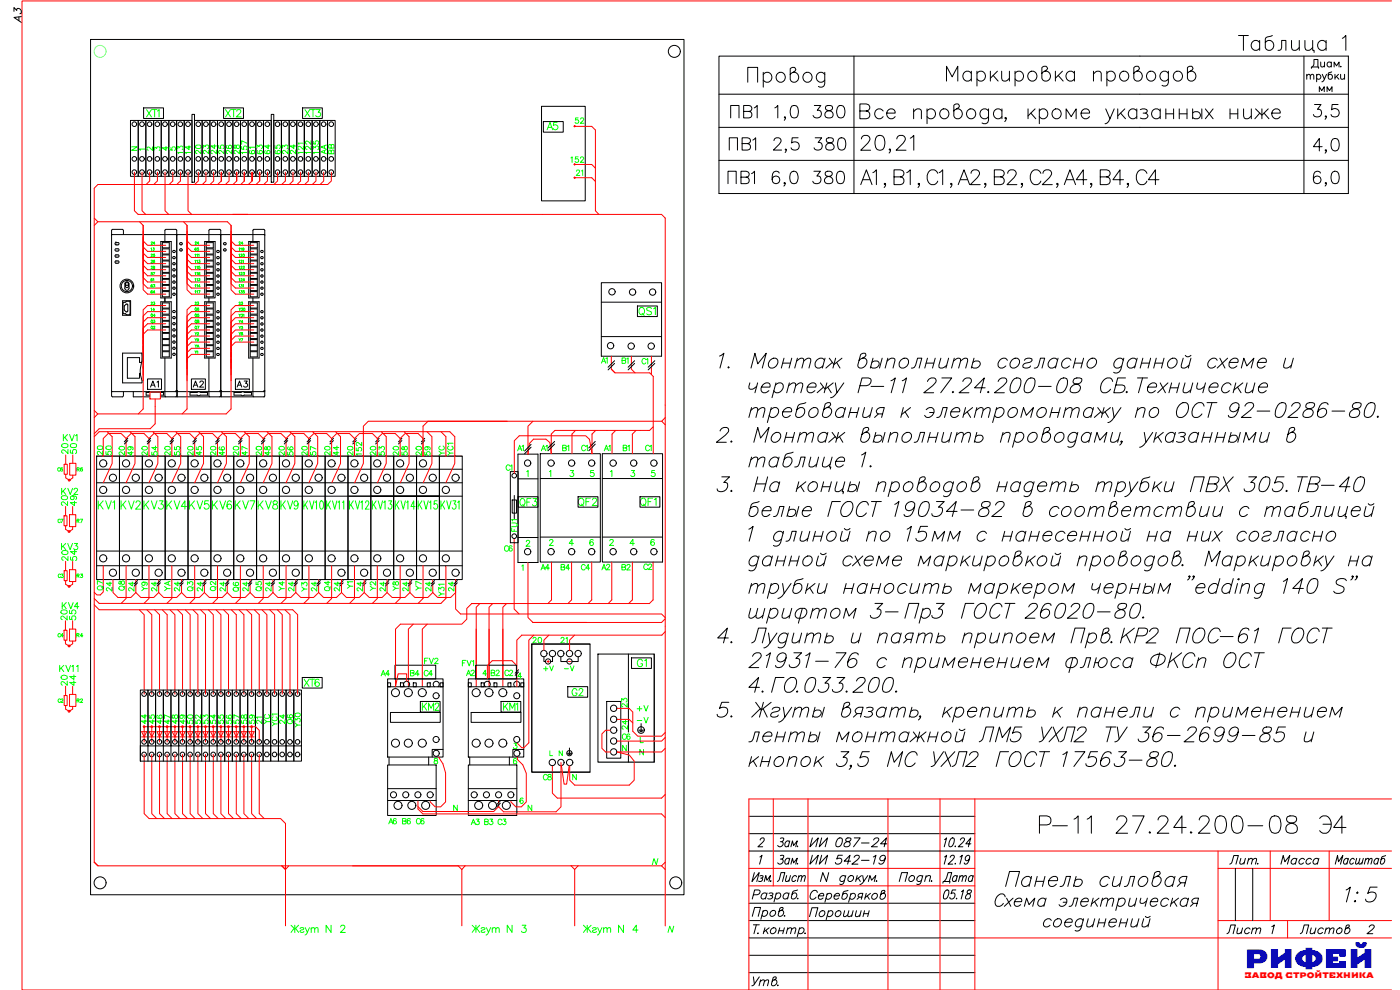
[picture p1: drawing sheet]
<svg xmlns="http://www.w3.org/2000/svg" width="420mm" height="297mm" viewBox="0 0 420 297" stroke-linecap="round" stroke-linejoin="round" font-family="sans-serif">
<defs><g id="words">
<g font-size="10.1">
<text x="223.7" y="27.5">Провод</text>
<text x="257.2" y="38.5">Все провода, кроме указанных ниже</text>
</g>
<g font-size="9.3">
<text x="257.5" y="47.3">20,21</text>
<text x="257.5" y="57.5">А1,В1,С1,А2,В2,С2,А4,В4,С4</text>
<text x="311.1" y="251.2">Р-11 27.24.200-08 Э4</text>
</g>
<text font-size="8.8" x="370.8" y="16.9">Таблица 1</text>
<g font-size="8.4">
<text x="218.4" y="37.4">ПВ1 1,0 380</text>
<text x="393.3" y="37">3,5</text>
<text x="393.3" y="47.3">4,0</text>
<text x="217.7" y="57.1">ПВ1 6,0 380</text>
<text x="393.3" y="57.1">6,0</text>
<text x="403.2" y="272">1:5</text>
</g>
<text font-size="8.1" fill="#00f" x="373.5" y="290.4">РИФЕЙ</text>
<g font-size="7.9">
<text x="218" y="46.9">ПВ1 2,5 380</text>
<text x="300.9" y="267.1">Панель силовая</text>
</g>
<text font-size="7.1" x="242" y="277.3">Порошин</text>
<text font-size="6.6" x="282.2" y="266.3">Дата</text>
<g font-size="6.2" fill="#0f0">
<text x="28.6" y="154.2">KV1</text>
<text x="35.3" y="154.2">KV2</text>
<text x="42.3" y="154.2">KV3</text>
<text x="49" y="154.2">KV4</text>
<text x="56.1" y="154.2">KV5</text>
<text x="62.8" y="154.2">KV6</text>
<text x="69.9" y="154.2">KV7</text>
<text x="76.6" y="154.2">KV8</text>
<text x="83.6" y="154.2">KV9</text>
</g>
<g font-size="6.2">
<text x="242.4" y="255.4">ИИ 087-24</text>
<text x="367.2" y="281.5">Лист</text>
<text x="389.5" y="281.5">Листов</text>
<text x="224.7" y="297">Утв.</text>
</g>
<g font-size="5.7">
<text x="7.8" y="8.1" transform="rotate(-90 7.8 8.1)">А3</text>
<text x="190.9" y="96">QS1</text>
<text x="172.5" y="153.1">QF2</text>
<text x="191.2" y="153.1">QF1</text>
<text x="125.9" y="214.5">КМ2</text>
<text x="150.3" y="214.5">КМ1</text>
<text x="242.4" y="260.3">ИИ 542-19</text>
<text x="368.3" y="260.3">Лит.</text>
<text x="383.5" y="260.3">Масса</text>
<text x="399.7" y="260.3">Масштаб</text>
<text x="232.5" y="265.6">Лист</text>
</g>
<g font-size="5.3">
<text x="43" y="36.3">ХТ1</text>
<text x="66.7" y="36.3">ХТ2</text>
<text x="90.7" y="36.3">ХТ3</text>
<text x="163.3" y="40.2">А5</text>
<text x="155.2" y="153.1">QF3</text>
<text x="190.5" y="201.1">G1</text>
<text x="90.3" y="207.1">ХТ6</text>
<text x="170.7" y="209.9">G2</text>
</g>
<g font-size="5.3" fill="#0f0">
<text x="21.5" y="187.3" transform="rotate(-90 21.5 187.3)">20</text>
<text x="16.9" y="202.8">KV11</text>
<text x="21.5" y="206.7" transform="rotate(-90 21.5 206.7)">20</text>
</g>
<g font-size="4.9" fill="#0f0">
<text x="63.9" y="47.3" transform="rotate(-90 63.9 47.3)">23</text>
<text x="68.4" y="47.3" transform="rotate(-90 68.4 47.3)">25</text>
<text x="85.4" y="47.3" transform="rotate(-90 85.4 47.3)">65</text>
<text x="87.8" y="47.3" transform="rotate(-90 87.8 47.3)">23</text>
<text x="90" y="47.3" transform="rotate(-90 90 47.3)">24</text>
<text x="92.4" y="47.3" transform="rotate(-90 92.4 47.3)">121</text>
<text x="99.1" y="47.3" transform="rotate(-90 99.1 47.3)">АА</text>
<text x="170.4" y="50.1">152</text>
<text x="18" y="133.3">KV1</text>
<text x="21.5" y="137.2" transform="rotate(-90 21.5 137.2)">20</text>
<text x="32.1" y="137.6" transform="rotate(-90 32.1 137.6)">20</text>
<text x="45.5" y="137.9" transform="rotate(-90 45.5 137.9)">20</text>
<text x="79.7" y="137.9" transform="rotate(-90 79.7 137.9)">20</text>
<text x="93.5" y="137.9" transform="rotate(-90 93.5 137.9)">20</text>
<text x="127.7" y="137.9" transform="rotate(-90 127.7 137.9)">20</text>
<text x="137.2" y="137.9" transform="rotate(-90 137.2 137.9)">YC1</text>
<text x="167.9" y="136.5">В1</text>
<text x="186.3" y="136.5">В1</text>
<text x="193" y="136.5">С1</text>
<text x="21.5" y="153.1" transform="rotate(-90 21.5 153.1)">20</text>
<text x="21.5" y="169.3" transform="rotate(-90 21.5 169.3)">20</text>
<text x="179.9" y="172.2">А2</text>
<text x="192.3" y="172.2">С2</text>
<text x="38.8" y="178.5" transform="rotate(-90 38.8 178.5)">Q8</text>
<text x="45.5" y="178.5" transform="rotate(-90 45.5 178.5)">Y9</text>
<text x="59.3" y="178.5" transform="rotate(-90 59.3 178.5)">Q3</text>
<text x="73" y="178.5" transform="rotate(-90 73 178.5)">Q6</text>
<text x="89.6" y="178.5" transform="rotate(-90 89.6 178.5)">24</text>
<text x="113.9" y="178.5" transform="rotate(-90 113.9 178.5)">Y2</text>
<text x="123.8" y="178.5" transform="rotate(-90 123.8 178.5)">24</text>
<text x="127.7" y="178.2" transform="rotate(-90 127.7 178.2)">Y7</text>
<text x="137.6" y="178.5" transform="rotate(-90 137.6 178.5)">24</text>
<text x="24" y="187.3" transform="rotate(-90 24 187.3)">55</text>
<text x="126.6" y="200.4">FV2</text>
<text x="137.9" y="201.1">FV1</text>
<text x="139" y="203.9">А2</text>
<text x="146.4" y="203.9">В2</text>
<text x="24" y="206.7" transform="rotate(-90 24 206.7)">44</text>
<text x="61.4" y="218.4" transform="rotate(-90 61.4 218.4)">52</text>
<text x="70.9" y="218.4" transform="rotate(-90 70.9 218.4)">56</text>
<text x="73" y="218.4" transform="rotate(-90 73 218.4)">57</text>
<text x="82.2" y="218.4" transform="rotate(-90 82.2 218.4)">YC</text>
<text x="86.8" y="218.4" transform="rotate(-90 86.8 218.4)">24</text>
<text x="89.3" y="218.4" transform="rotate(-90 89.3 218.4)">Q6</text>
<text x="162.3" y="235.3">С8</text>
<text x="140.4" y="248.7">А3</text>
<text x="148.5" y="248.7">С3</text>
</g>
<g font-size="4.9" fill="#f00">
<text x="172.2" y="54">21</text>
<text x="107.2" y="137.9" transform="rotate(-90 107.2 137.9)">20</text>
<text x="113.9" y="137.9" transform="rotate(-90 113.9 137.9)">20</text>
<text x="121" y="137.9" transform="rotate(-90 121 137.9)">20</text>
<text x="173.6" y="136.5">С1</text>
<text x="32.1" y="178.2" transform="rotate(-90 32.1 178.2)">Q7</text>
<text x="100.5" y="178.5" transform="rotate(-90 100.5 178.5)">Q4</text>
<text x="107.2" y="177.8" transform="rotate(-90 107.2 177.8)">Y1</text>
<text x="189.4" y="213.4" transform="rotate(-90 189.4 213.4)">23</text>
<text x="56.8" y="218.4" transform="rotate(-90 56.8 218.4)">49</text>
<text x="59.3" y="218.4" transform="rotate(-90 59.3 218.4)">50</text>
<text x="194.7" y="260.7">N</text>
</g>
<g font-size="4.9">
<text x="185.9" y="110.4">В1</text>
<text x="191.9" y="110.4">С1</text>
<text x="44.4" y="117.5">A1</text>
<text x="57.1" y="117.5">A2</text>
<text x="70.2" y="117.5">A3</text>
<text x="59.3" y="137.9" transform="rotate(-90 59.3 137.9)">20</text>
<text x="73" y="137.9" transform="rotate(-90 73 137.9)">20</text>
<text x="154.5" y="136.5">А1</text>
<text x="161.6" y="136.5">А1</text>
<text x="154.9" y="142.5" transform="rotate(-90 154.9 142.5)">С1</text>
<text x="48.3" y="178.5" transform="rotate(-90 48.3 178.5)">24</text>
<text x="66" y="178.5" transform="rotate(-90 66 178.5)">Q2</text>
<text x="79.7" y="178.5" transform="rotate(-90 79.7 178.5)">Q5</text>
<text x="93.5" y="178.5" transform="rotate(-90 93.5 178.5)">Y3</text>
<text x="96.3" y="178.5" transform="rotate(-90 96.3 178.5)">24</text>
<text x="110.1" y="178.5" transform="rotate(-90 110.1 178.5)">24</text>
<text x="150.6" y="203.9">С2</text>
</g>
<g font-size="4.4" fill="#f00">
<text x="171.8" y="38.1">52</text>
<text x="100.2" y="137.9" transform="rotate(-90 100.2 137.9)">20</text>
<text x="52.2" y="178.5" transform="rotate(-90 52.2 178.5)">YA</text>
<text x="134.4" y="179.9" transform="rotate(-90 134.4 179.9)">Y31</text>
<text x="162.3" y="202.5">+V</text>
<text x="168.6" y="202.5">-V</text>
<text x="45.2" y="218.4" transform="rotate(-90 45.2 218.4)">44</text>
<text x="49.7" y="218.4" transform="rotate(-90 49.7 218.4)">46</text>
<text x="66" y="218.4" transform="rotate(-90 66 218.4)">54</text>
<text x="77.6" y="218.4" transform="rotate(-90 77.6 218.4)">59</text>
<text x="189.4" y="220.1" transform="rotate(-90 189.4 220.1)">24</text>
</g>
<g font-size="4.4" fill="#0f0">
<text x="56.1" y="47.3" transform="rotate(-90 56.1 47.3)">13</text>
<text x="73" y="47.3" transform="rotate(-90 73 47.3)">28</text>
<text x="77.6" y="47.3" transform="rotate(-90 77.6 47.3)">61</text>
<text x="34.6" y="137.6" transform="rotate(-90 34.6 137.6)">50</text>
<text x="55" y="137.9" transform="rotate(-90 55 137.9)">55</text>
<text x="134.4" y="137.9" transform="rotate(-90 134.4 137.9)">YC</text>
<text x="184.1" y="136.5" transform="rotate(-90 184.1 136.5)">А1</text>
<text x="156.3" y="160.5" transform="rotate(-90 156.3 160.5)">FU1</text>
<text x="150.6" y="166.5">С6</text>
<text x="161.6" y="172.2">А4</text>
<text x="167.6" y="172.2">В4</text>
<text x="173.6" y="172.2">С4</text>
<text x="185.9" y="172.2">В2</text>
<text x="103" y="178.5" transform="rotate(-90 103 178.5)">24</text>
<text x="120.6" y="178.5" transform="rotate(-90 120.6 178.5)">Y8</text>
<text x="159.1" y="194">20</text>
<text x="167.2" y="194">21</text>
<text x="113.6" y="203.9">А4</text>
<text x="122.4" y="203.9">В4</text>
<text x="190.5" y="214.5">+V</text>
<text x="79.7" y="218.4" transform="rotate(-90 79.7 218.4)">21</text>
<text x="185.9" y="223">С6</text>
<text x="115.7" y="248.4">А6</text>
<text x="119.9" y="248.4">В6</text>
<text x="124.2" y="248.4">С6</text>
</g>
<g font-size="4.4">
<text x="61.4" y="47.3" transform="rotate(-90 61.4 47.3)">20</text>
<text x="82.2" y="47.3" transform="rotate(-90 82.2 47.3)">64</text>
<text x="179.6" y="110.1">А1</text>
<text x="38.5" y="137.9" transform="rotate(-90 38.5 137.9)">20</text>
<text x="48.3" y="137.9" transform="rotate(-90 48.3 137.9)">54</text>
<text x="52.2" y="137.9" transform="rotate(-90 52.2 137.9)">20</text>
<text x="66" y="137.9" transform="rotate(-90 66 137.9)">20</text>
<text x="82.2" y="137.9" transform="rotate(-90 82.2 137.9)">48</text>
<text x="86.4" y="137.9" transform="rotate(-90 86.4 137.9)">20</text>
<text x="96" y="137.9" transform="rotate(-90 96 137.9)">57</text>
<text x="130.2" y="137.9" transform="rotate(-90 130.2 137.9)">59</text>
<text x="41.3" y="178.5" transform="rotate(-90 41.3 178.5)">24</text>
<text x="55" y="178.5" transform="rotate(-90 55 178.5)">24</text>
<text x="68.8" y="178.5" transform="rotate(-90 68.8 178.5)">24</text>
<text x="86.4" y="178.5" transform="rotate(-90 86.4 178.5)">Y4</text>
<text x="116.8" y="178.5" transform="rotate(-90 116.8 178.5)">24</text>
<text x="130.5" y="178.5" transform="rotate(-90 130.5 178.5)">24</text>
<text x="190.5" y="218">-V</text>
</g>
<g font-size="4" fill="#0f0">
<text x="38.5" y="46.2">N</text>
<text x="43.4" y="46.2">2</text>
<text x="48" y="46.2">4</text>
<text x="50.1" y="46.2">5</text>
<text x="57.5" y="94.5">Q6</text>
<text x="74.1" y="92.8" transform="rotate(-90 74.1 92.8)">23</text>
<text x="74.1" y="102" transform="rotate(-90 74.1 102)">Y8</text>
<text x="16.6" y="158">С7</text>
<text x="22.2" y="158">R7</text>
<text x="16.6" y="174.6">С3</text>
<text x="22.2" y="174.6">R3</text>
<text x="16.6" y="192.3">С4</text>
<text x="22.2" y="192.3">R4</text>
<text x="16.6" y="212">С2</text>
<text x="22.2" y="212">R2</text>
</g>
<g font-size="4" fill="#f00">
<text x="16.6" y="142.5">С6</text>
<text x="22.2" y="142.5">R6</text>
</g>
<g font-size="3.5" fill="#0f0">
<text x="44.4" y="74.4">24</text>
<text x="57.5" y="74.4">24</text>
<text x="70.9" y="74.4">24</text>
<text x="44.4" y="83.6">57</text>
<text x="44.4" y="81.8">28</text>
<text x="44.4" y="80.1">26</text>
<text x="44.4" y="78.3">25</text>
<text x="57.5" y="83.6">116</text>
<text x="57.5" y="81.8">115</text>
<text x="57.5" y="80.1">113</text>
<text x="44.4" y="89.3">64</text>
<text x="44.4" y="85.4">61</text>
<text x="57.5" y="89.3">117</text>
<text x="57.5" y="85.4">112</text>
<text x="70.9" y="85.4">124</text>
<text x="44.4" y="94.5">14</text>
<text x="44.4" y="99.8">Q2</text>
<text x="57.5" y="99.8">Q7</text>
<text x="57.5" y="98.1">Q8</text>
<text x="57.5" y="96.3">Q5</text>
<text x="70.9" y="98.1">Y4</text>
<text x="70.9" y="99.8">Y3</text>
<text x="57.5" y="107.2">Y1</text>
<text x="57.5" y="105.5">YA</text>
</g>
<text font-size="3.1" fill="#0f0" x="40.9" y="46.2">1</text>
<text font-size="2.4" fill="#f00" x="373.5" y="293.5">ЗАВОД СТРОЙТЕХНИКА</text>
</g></defs>
<g fill="none" stroke="#f00" stroke-width=".3">
<path d="M417.6 .3h-411v296.7h218.1M232.1 239.7v26.1M242.5 239.7v57.3M266.5 239.7v57.3M282.1 239.7v57.3M292.6 239.7v57.3M417.6 239.7h-192.9v57.3M292.6 255.3h125M365.5 255.3v41.7M381.2 255.3v20.9M398.9 255.3v20.9M224.7 260.5h67.9"/>
<path d="M224.7 265.8h67.9M365.5 260.5h52.1M365.5 276.2h52.1M386.4 276.2v5.2M224.7 297h192.9M292.6 281.4h125"/>
</g>
<g fill="none" stroke="#000" stroke-width=".3">
<path d="M215.9 106.8l1.4-.8-1.2 4.4M218.7 110l-.3 .2 .2 .2 .3-.2M225 114.9l-.3 1 .1 .7 .4 .2h.6l1.3-.9M225.4 110.4l1.2-4.4 .8 3.2 2.6-3.2-1.2 4.4M227.4 114.9l-.8 2.9M228.5 116.1h2.6a.89 .89 0 0 0-.6-1.2 1.83 1.83 0 0 0-1.7 .8 1.83 1.83 0 0 0-.1 1.9 1.5 1.5 0 0 0 2.1-.4M231.1 108.1a1.38 1.38 0 0 1 2.3 0 1.84 1.84 0 0 1-2.5 2.1 1.55 1.55 0 0 1 .2-2.1zM232.7 115.5a1.38 1.38 0 0 1 2.3 0 1.84 1.84 0 0 1-2.5 2.1l-.3-.4M232.9 114.9l-1.2 4.4M234.9 109h2.3M235.3 107.5l-.8 2.9M236.7 115.7l1.3-.8 .8 .2v.6l-.6 2.1"/>
<path d="M236.9 114.9l-.8 2.9M237.6 107.5l-.8 2.9M238.8 115.7l1.3-.8 .8 .2v.6l-.6 2.1M239.1 108.3l1.3-.8 .8 .2v.6l-.5 2.1M239.3 107.5l-.8 2.9M241.2 108.3l1.3-.8 .8 .2v.6l-.5 2.1M242.3 116.1h2.5a.83 .83 0 0 0-.5-1.2 1.67 1.67 0 0 0-1.9 .9 1.67 1.67 0 0 0 .5 2h.6l1.1-.6M246.2 114.9l1.4 1.9 2.5-1.9M247.1 116.1l-1.9 1.7M247.4 108.1a1.58 1.58 0 0 0-1.8-.5 1.58 1.58 0 0 0-1 1.6 1.11 1.11 0 0 0 .5 1.2 1.11 1.11 0 0 0 1.3-.2l.6-.4M247.6 107.5l-.8 2.9M248.2 114.9l-.8 2.9"/>
<path d="M248.4 116.1l1.1 1.7M248.9 107.5l1.4 1.9 2.4-1.9M249.8 108.7l-1.9 1.7M250.7 114.9l.5 2.9 2-2.9M250.8 107.5l-.8 2.9M251.1 108.7l1 1.7M251.2 117.8a2.37 2.37 0 0 1-1.9 1.5M258.1 115.7h1.9a1.4 1.4 0 0 0 1.2-2.1l-.6-.2h-1.9l-1.2 4.4M258.8 107.5h.7a1.62 1.62 0 0 1 .6 1.7 1.62 1.62 0 0 1-1.4 1.2l-1-.2-.3-.6 .9-3.2a1.08 1.08 0 0 1 1.5-.2l.1 .4-.3 .4-1.8 1.1M261.4 115.9h3.8M261.7 108.7l.2-.2a1.43 1.43 0 0 1 1.9 .2 1.43 1.43 0 0 1-.8 1.6 1.43 1.43 0 0 1-1.7-.3M262 107.5l-.8 2.9"/>
<path d="M264.8 107.5l-.9 2.9M266.2 108.3l1.3-.8 1 .2 .1 .4-.6 2.3M266.4 107.5l-.8 2.9M267.4 114.2l1.3-.8-1.2 4.4M270.3 108.1a1.38 1.38 0 0 1 2.3 0 1.8 1.8 0 0 1-.5 1.8 1.8 1.8 0 0 1-1.9 .3 1.6 1.6 0 0 1 .1-2.1zM270.8 114.2l1.3-.8-1.2 4.4M273.5 110.4l.9-.2 1-2.7h1.2l-.8 2.9M277.9 109h2.3M278.3 114.5l.1-.3a1.48 1.48 0 0 1 2.4-.4 1.6 1.6 0 0 1-.9 1.9l-2.7 2.1h3M278.3 107.5l-.8 2.9M280.7 107.5l-.8 2.9M282.4 107.5l-.6 2.1v.6l1 .2 1.3-.8"/>
<path d="M282.7 113.4h2.9l-3.3 4.4M284.7 107.5l-.8 2.9M286 117.4l-.2 .2 .1 .2 .3-.2M286.2 108.3l1.2-.8 .8 .2 .1 .6-.6 2.1M286.4 107.5l-.8 2.9M288.3 108.3l1.3-.8 .8 .2v.6l-.6 2.1M289 114.5v-.3a1.52 1.52 0 0 1 2.5-.4 1.6 1.6 0 0 1-1 1.9l-2.7 2.1h3M292 108.7l.3-.2a1.16 1.16 0 0 1 1.9 .7 1.54 1.54 0 0 1-2.6 .8M292.3 107.5l-.8 2.9M295.7 116.4h-3.2l2.9-3-1.2 4.4M296.6 117.4l-.2 .2 .1 .2 .3-.2M299.6 114.5v-.3a1.48 1.48 0 0 1 2.4-.4 1.6 1.6 0 0 1-.9 1.9l-2.6 2.1h2.9"/>
<path d="M302.3 108.1a1.5 1.5 0 0 0-1.5-.6 1.5 1.5 0 0 0-1.2 1.2 1.14 1.14 0 0 0 .2 1.5 1.14 1.14 0 0 0 1.5 0l.6-.4M303.6 108.1a1.31 1.31 0 0 1 2.1-.4 1.31 1.31 0 0 1-.2 2.1 1.38 1.38 0 0 1-2.4 0v-.6zM304.5 113.6a1.24 1.24 0 0 1 1.9 .6 4.4 4.4 0 0 1-1.3 3.4 1.24 1.24 0 0 1-2-.6 4.4 4.4 0 0 1 1.4-3.4zM307.4 108.1a1.71 1.71 0 0 1 2.3-.4l.1 .4-.4 .4-2.1 .7-.3 .4v.6a1.71 1.71 0 0 0 2.3-.4M308.7 113.6a1.24 1.24 0 0 1 1.9 .6 4.4 4.4 0 0 1-1.3 3.4 1.24 1.24 0 0 1-2-.6 4.4 4.4 0 0 1 1.4-3.4zM310.4 110.4l.9-.2 .4-.6 .6-2.1h1.2l-.8 2.9M311.7 115.9h3.8M317.4 108.1a1.5 1.5 0 0 0-1.6-.6 1.5 1.5 0 0 0-1.1 1.2 1.24 1.24 0 0 0 .5 1.7 1.24 1.24 0 0 0 1.7-.6M317.5 107.5l-.8 2.9M318.4 113.6l.8-.2 .9 .2a3.6 3.6 0 0 1-1 4l-.8 .2-.9-.2a3.6 3.6 0 0 1 1-4zM321.4 108.1a1.55 1.55 0 0 0-1.8-.5 1.55 1.55 0 0 0-1 1.6v.6a1.29 1.29 0 0 0 1.2 .7 1.29 1.29 0 0 0 1.2-.7M322.5 113.6l-.5 .9 .1 .4 .4 .2a1.52 1.52 0 0 1 1.8 1.3 1.79 1.79 0 0 1-1.2 1.4 1.79 1.79 0 0 1-1.9-.4 1.72 1.72 0 0 1 1.7-2.1 1.6 1.6 0 0 0 1.8-1.3l-.1-.4-.6-.2z"/>
<path d="M322.5 109h2.3M322.8 107.5l-.7 2.9M325.2 107.5l-.8 2.9M326.7 108.1a1.31 1.31 0 0 1 2.1-.4 1.31 1.31 0 0 1-.2 2.1 1.38 1.38 0 0 1-2.3 0l-.1-.6zM333.9 114.5l-.1-.5a1.67 1.67 0 0 0-2.9 .5 2.21 2.21 0 0 0 .2 3.3 2.16 2.16 0 0 0 2.2-1M337.1 108.1l-.3-.4a1.75 1.75 0 0 0-2 .4 1.75 1.75 0 0 0-.2 2.1 1.5 1.5 0 0 0 2-.4M337.3 107.5l-.9 3.4a1.48 1.48 0 0 1-2.2 .8M337.8 113.4h-2.4l-1.1 4.4h1.9a1.4 1.4 0 0 0 1.2-2.1l-.6-.2h-1.9M338.2 117.4l-.3 .2 .2 .2 .3-.2M341.1 108.1a1.5 1.5 0 0 0-1.5-.6 1.5 1.5 0 0 0-1.2 1.2 1.24 1.24 0 0 0 .6 1.7 1.24 1.24 0 0 0 1.7-.6M341.3 107.5l-.8 2.9M341.4 113.4h3"/>
<path d="M342.6 109h2.3M342.9 113.4l-1.2 4.4M343 107.5l-.8 2.9M344.5 116.1h2.5a.83 .83 0 0 0-.5-1.2 1.8 1.8 0 0 0-1.8 .8 1.8 1.8 0 0 0 0 1.9 1.5 1.5 0 0 0 2.1-.4M345.3 107.5l-.7 2.9M346.6 109h2.4M347 107.5l-.8 2.9M348.2 114.9l1.6 2.9M349.3 107.5l-.7 2.9M350.5 114.9l-3.1 2.9M350.9 108.1a1.31 1.31 0 0 1 2-.4 1.31 1.31 0 0 1-.1 2.1 1.38 1.38 0 0 1-2.4 0l.1-1.1zM351.2 116.4h2.3"/>
<path d="M351.6 114.9l-.8 2.9M353.9 114.9l-.8 2.9M355.1 107.5l-.6 2.1v.6l1.1 .2 1.2-.8M355.6 114.9l-.6 2.1 .1 .6 1 .2 1.3-.8M355.7 106.6l.2 .2a1.1 1.1 0 0 0 1.5-.2M357.4 107.5l-.8 2.9M358 114.9l-.8 2.9M359.5 114.9l-.3 1v.7l.4 .2h.6l1.3-.9M361.8 114.9l-.8 2.9M362.9 116.1h2.6a.89 .89 0 0 0-.5-1.2 1.8 1.8 0 0 0-1.8 .8 1.8 1.8 0 0 0 0 1.9 1.46 1.46 0 0 0 2-.4M365.3 108.1a1.5 1.5 0 0 0-1.6-.6 1.5 1.5 0 0 0-1.1 1.2 1.24 1.24 0 0 0 .6 1.7 1.24 1.24 0 0 0 1.6-.6M366.1 107.5l1.5 2.9"/>
<path d="M368.4 107.5l-3.1 2.9M368.9 108.7h2.6a.83 .83 0 0 0-.5-1.2 1.8 1.8 0 0 0-1.8 .8 1.8 1.8 0 0 0 0 1.9 1.5 1.5 0 0 0 2-.4M369.4 115.5a1.5 1.5 0 0 0-1.5-.6 1.5 1.5 0 0 0-1.2 1.2 1.24 1.24 0 0 0 .6 1.7 1.24 1.24 0 0 0 1.7-.6M370.9 114.9l-.8 2.9M371.4 116.1l1 1.7M372.5 110.4l.8-2.9 .9 2.3 2.1-2.3-.8 2.9M373 114.9l-2.7 2.1M374.3 114.9l-.6 2.1 .1 .6 1 .2 1.2-.8M376.6 114.9l-.8 2.9M377.4 108.7h2.6a.89 .89 0 0 0-.5-1.2 1.83 1.83 0 0 0-1.8 .8 1.83 1.83 0 0 0 0 1.9 1.5 1.5 0 0 0 2-.4M377.7 116.1h2.6a.89 .89 0 0 0-.5-1.2 1.68 1.68 0 0 0-1.9 .9 1.68 1.68 0 0 0 .5 2h.6l1-.6M385.8 107.5l-.6 2.1 .1 .6 1 .2 1.3-.8"/>
<path d="M388.2 107.5l-.8 2.9M216.1 129.3l.1-.2a1.52 1.52 0 0 1 2.4-.4 1.6 1.6 0 0 1-.9 1.9l-2.7 2.1h3M219.5 132.3l-.2 .2 .2 .2 .2-.2M225.3 123.1l1.3-.8 .8 .2v.6l-.5 2.2M225.3 138l1.3-.9 .8 .3v.6l-.5 2.1M225.6 122.3l-.9 3M225.6 137.1l-.9 3M226.2 132.7l1.2-4.4 .9 3.1 2.5-3.1-1.2 4.4M227.4 123.1l1.3-.8 .8 .2-.5 2.8M227.4 138l1.3-.9 .8 .3-.5 2.7M231.3 122.9a1.38 1.38 0 0 1 2.3 0 1.84 1.84 0 0 1-2.5 2.1l-.3-.4M231.5 122.3l-1.2 4.5"/>
<path d="M231.9 130.4a1.38 1.38 0 0 1 2.4 0 1.83 1.83 0 0 1-2.5 2.1 1.49 1.49 0 0 1 .1-2.1zM233.6 137.8a1.5 1.5 0 0 0-1.5-.6 1.5 1.5 0 0 0-1.2 1.2 1.24 1.24 0 0 0 .6 1.7 1.24 1.24 0 0 0 1.7-.6M233.8 137.1l-.8 3M235 123.6h2.5a.89 .89 0 0 0-.5-1.3 1.8 1.8 0 0 0-1.8 .8 1.8 1.8 0 0 0 0 1.9 1.46 1.46 0 0 0 2-.4M235.8 131.2h2.3M236.1 129.7l-.8 3M238 135.7l-2.1 .6-.3 .4-.6 2.6 .2 .6a1.74 1.74 0 0 0 2-.5 1.74 1.74 0 0 0 .2-2 1.5 1.5 0 0 0-2.1 .4M238.5 129.7l-.8 3M239.9 130.6l1.3-.9 .8 .2 .1 .7-.6 2.1M240.2 129.7l-.8 3M241.9 120.8l-1.7 .4-.8 .7-.6 2.5 .2 .6a1.64 1.64 0 0 0 2.2-.5 1.64 1.64 0 0 0-.4-2.2h-.6l-1.1 .6M242.1 130.6l1.2-.9 .8 .2 .1 .7-.6 2.1"/>
<path d="M243.2 122.9a1.38 1.38 0 0 1 2.3 0 1.8 1.8 0 0 1-.6 1.9 1.8 1.8 0 0 1-1.9 .2 1.6 1.6 0 0 1 .2-2.1zM243.3 137.1l-.5 2.2v.6l1 .2 1.3-.8M245.7 137.1l-.8 3M247.4 137.1l-.6 2.2v.6l1.1 .2 1.2-.8M248.2 122.3a1.13 1.13 0 0 1 1.2 .4 1.13 1.13 0 0 1 .1 1.3 1.54 1.54 0 0 1-2.6 .8l-.1-.4 .9-3.2a1.14 1.14 0 0 1 1.5-.2l.1 .4-.3 .5-1.8 1M248.3 130.4a1.58 1.58 0 0 0-1.8-.6 1.58 1.58 0 0 0-1.1 1.6 1.11 1.11 0 0 0 .6 1.2 1.11 1.11 0 0 0 1.3-.1l.5-.4M248.5 129.7l-.8 3M249.7 129.7l1.4 1.9 2.4-1.9M249.7 137.1l-.8 3h.4l-.1 .6M250.7 131l-2 1.7M250.9 138.4h2.5a.89 .89 0 0 0-.5-1.3 1.83 1.83 0 0 0-1.8 .8 1.83 1.83 0 0 0 0 2 1.5 1.5 0 0 0 2-.4M251.6 129.7l-.8 3"/>
<path d="M251.9 131l1 1.7M253.6 122.9a1.5 1.5 0 0 0-1.6-.6 1.5 1.5 0 0 0-1.1 1.3 1.15 1.15 0 0 0 .2 1.4 1.15 1.15 0 0 0 1.5 0l.5-.4M253.7 122.3l-.8 3M255 123.8h2.4M255.4 122.3l-.8 3M257.8 122.3l-.8 3M258.6 136.5l1.2-.8-1.1 4.4M259.5 122.3l-.6 2.1 .1 .6 .9 .3 1.3-.9M259.7 129.7h.6a1.62 1.62 0 0 1 .7 1.8 1.62 1.62 0 0 1-1.5 1.2l-1-.2-.2-.6 .8-3.2a1.08 1.08 0 0 1 1.5-.2l.1 .4-.3 .4-1.7 1.1M261.3 139.7l-.2 .2 .1 .2 .3-.2M261.8 122.3l-.8 3M262.5 131l.3-.2a1.43 1.43 0 0 1 1.8 .2 1.43 1.43 0 0 1-.7 1.6 1.43 1.43 0 0 1-1.7-.3"/>
<path d="M262.8 129.7l-.8 3M263.6 124.2l-1.1 1.1M264.9 124.2h-1.3a.82 .82 0 0 1-.5-1.1l1-.8h1.3l-.8 3M265.6 129.7l-.8 3M267.1 130.6l1.3-.9 1 .2 .1 .5-.6 2.3M267.3 129.7l-.8 3M271.1 122.3l-.8 3M271.1 130.4a1.41 1.41 0 0 1 2.4 0 1.84 1.84 0 0 1-2.5 2.1 1.6 1.6 0 0 1 .1-2.1zM271.6 123.6l1.1 1.7M273.3 122.3l-2.7 2.1M274.4 132.7l.9-.2 .9-2.8h1.3l-.8 3M278 122.9a1.31 1.31 0 0 1 2-.4 1.31 1.31 0 0 1-.2 2.1 1.38 1.38 0 0 1-2.3 0"/>
<path d="M278.8 131.2h2.3M279 123.8h1.2M279.2 129.7l-.8 3M281.1 125.3l.9-.3 1-2.7h1.3l-.8 3M281.5 129.7l-.8 3M283.2 129.7l-.5 2.8 1 .2 1.3-.8M285.4 123.6h2.6a.89 .89 0 0 0-.6-1.3 1.8 1.8 0 0 0-1.7 .8 1.8 1.8 0 0 0 0 1.9 1.46 1.46 0 0 0 2-.4M285.5 129.7l-.8 3M287 130.6l1.3-.9 .8 .2v.7l-.6 2.1M287.2 129.7l-.8 3M289.1 130.6l1.3-.9 .8 .2 .1 .7-.6 2.1M289.8 122.3l-.8 3"/>
<path d="M290.3 123.6l1 1.7M291.9 122.3l-2.7 2.1M292.8 131l.3-.2a1.16 1.16 0 0 1 2 .6 1.54 1.54 0 0 1-2.6 .9M292.9 123.1l1.3-.8 .8 .2 .1 .6-.6 2.2M293.2 122.3l-.8 3M293.2 129.7l-.8 3M295.1 123.1l1.2-.8 .8 .2 .1 .6-.6 2.2M299 122.9a1.31 1.31 0 0 1 2-.4 1.31 1.31 0 0 1-.2 2.1 1.38 1.38 0 0 1-2.3 0M299.1 122.3l-1.2 4.5M300.8 130.6l1.3-.9 1 .2 .1 .5-.6 2.3M301 129.7l-.8 3M303 122.9a1.31 1.31 0 0 1 2-.4 1.31 1.31 0 0 1-.2 2.1 1.38 1.38 0 0 1-2.3 0v-.6z"/>
<path d="M304.9 130.4a1.31 1.31 0 0 1 2-.4 1.31 1.31 0 0 1-.2 2.1 1.38 1.38 0 0 1-2.3 0M305.1 129.7l-1.2 4.5M306.4 125.3l.8-3 .8 2.3 2.1-2.3-.8 3M308.9 130.4a1.38 1.38 0 0 1 2.3 0 1.84 1.84 0 0 1-2.5 2.1 1.55 1.55 0 0 1 .2-2.1zM311.7 122.9a1.38 1.38 0 0 1 2.3 0 1.83 1.83 0 0 1-2.5 2.1 1.49 1.49 0 0 1 .2-2.1zM313.9 129.7h.7a1.62 1.62 0 0 1 .6 1.8 1.62 1.62 0 0 1-1.4 1.2l-1-.2-.3-.6 .9-3.2a1.08 1.08 0 0 1 1.5-.2l.1 .4-.3 .4-1.8 1.1M315.5 123.8h2.3M315.8 122.3l-.8 3M316.9 130.4a1.38 1.38 0 0 1 2.4 0 1.8 1.8 0 0 1-.6 1.8 1.8 1.8 0 0 1-1.9 .3 1.49 1.49 0 0 1 .1-2.1zM318.2 122.3l-.8 3M319.7 123.1l1.2-.8 .8 .2 .1 .6-.6 2.2M319.9 122.3l-.8 3"/>
<path d="M321.8 123.1l1.2-.8 .9 .2v.6l-.6 2.2M323.3 130.4a1.55 1.55 0 0 0-1.8-.6 1.55 1.55 0 0 0-1 1.6v.7a1.29 1.29 0 0 0 1.2 .7 1.29 1.29 0 0 0 1.2-.7M323.5 129.7l-.9 3.4a1.42 1.42 0 0 1-2.1 .9M327.4 130.4a1.53 1.53 0 0 0-1.6-.6 1.53 1.53 0 0 0-1.2 1.2 1.16 1.16 0 0 0 .3 1.5 1.16 1.16 0 0 0 1.4 0l.6-.4M327.5 129.7l-.8 3M328 122.9a1.5 1.5 0 0 0-1.6-.6 1.5 1.5 0 0 0-1.1 1.3 1.14 1.14 0 0 0 .2 1.4 1.14 1.14 0 0 0 1.5 0l.5-.4M328.2 122.3l-.8 3M328.4 132.7l.8-3 .9 2.4 2.1-2.4-.8 3M329.4 122.3l1.4 1.9 2.4-1.9M330.4 123.6l-2 1.7M331.3 122.3l-.8 3M331.6 123.6l1.1 1.7"/>
<path d="M333.9 122.3l.4 3 2.1-3M333.9 129.7l-.6 2.2v.6l1 .2 1.4-.8M334.3 125.3a2.37 2.37 0 0 1-1.8 1.5M336.2 129.7l-.8 3M336.8 132.5l-.3 .2-.2-.2 .3-.2a.95 .95 0 0 1-.6 1.2M341.3 123.1l1.3-.8 1 .2 .1 .4-.7 2.4M341.5 122.3l-.8 3M343.4 129.7l.5 3 2-3M343.9 132.7a2.52 2.52 0 0 1-1.9 1.5M345.4 122.9a1.38 1.38 0 0 1 2.3 0 1.8 1.8 0 0 1-.6 1.9 1.8 1.8 0 0 1-1.9 .2 1.6 1.6 0 0 1 .2-2.1zM347 129.7l-.8 3M347.5 131l1.1 1.7"/>
<path d="M349.1 129.7l-2.6 2.2M352.6 130.4a1.58 1.58 0 0 0-1.8-.6 1.58 1.58 0 0 0-1 1.6 1.11 1.11 0 0 0 .5 1.2 1.11 1.11 0 0 0 1.3-.1l.5-.4M352.8 129.7l-.8 3M353.7 129.9a1.32 1.32 0 0 1 2.1 .5l-.8 .6h-.7M354 121.4a1.56 1.56 0 0 1 2.6 0 2.89 2.89 0 0 1-2.7 3.9 2.21 2.21 0 0 1-.2-3.4zM355 131l.5 .4a1.1 1.1 0 0 1-1 1.3l-1.4-.2M359.6 130.4a1.5 1.5 0 0 0-1.6-.6 1.5 1.5 0 0 0-1.1 1.2 1.15 1.15 0 0 0 .2 1.4 1.15 1.15 0 0 0 1.5 .1l.5-.4M359.7 129.7l-.8 3M361.1 131.2h2.3M361.4 121.9l-.2-.5a1.63 1.63 0 0 0-2.8 .5 2.18 2.18 0 0 0 .1 3.4 2.16 2.16 0 0 0 2.2-1.1M361.4 129.7l-.8 3M362.2 120.8h3"/>
<path d="M363.7 120.8l-1.2 4.5M363.8 129.7l-.8 3M365.1 131.2h2.3M365.5 129.7l-.8 3M367.8 129.7l-.8 3M369.1 131l.3-.2a1.16 1.16 0 0 1 2 .6 1.54 1.54 0 0 1-2.6 .9M369.5 129.7l-.8 3M371.8 122.3a1.38 1.38 0 0 1-1.4 1.3 1.38 1.38 0 0 1-1.3-1.3 1.6 1.6 0 0 1 1.1-1.3 1.6 1.6 0 0 1 1.7 .4 4.7 4.7 0 0 1-1.4 3.6l-1.2 .3-.5-.3-.2-.4M372.2 129.7l-.7 3M373.2 132.7l.7-3 .9 2.4 2.1-2.4-.8 3M373.6 121.9l.1-.2a1.52 1.52 0 0 1 2.4-.5 1.6 1.6 0 0 1-.9 1.9l-2.7 2.2h3M377.3 123.3h3.8"/>
<path d="M378.6 129.7l-.6 2.2 .1 .6 1 .2 1.3-.8M381 129.7l-.8 3M384 121a1.24 1.24 0 0 1 2 .7 4.4 4.4 0 0 1-1.4 3.3 1.24 1.24 0 0 1-1.9-.6 4.4 4.4 0 0 1 1.3-3.4zM387.5 129.7h.7a1.62 1.62 0 0 1 .6 1.8 1.62 1.62 0 0 1-1.4 1.2l-1.1-.2-.2-.6 .9-3.2a1.08 1.08 0 0 1 1.5-.2l.1 .4-.3 .4-1.8 1.1M387.6 121.9l.1-.2a1.51 1.51 0 0 1 2.4-.5 1.75 1.75 0 0 1-.9 1.9l-2.7 2.2h3M392.3 121l-.4 .9 .1 .4 .3 .2a1.52 1.52 0 0 1 1.8 1.3 1.79 1.79 0 0 1-1.2 1.5 1.79 1.79 0 0 1-1.8-.5 1.72 1.72 0 0 1 1.6-2.1l.9-.2a1.07 1.07 0 0 0 .8-1.5l-.5-.2zM398.6 121.4l-.2-.4a1.67 1.67 0 0 0-2.2 .7 3.1 3.1 0 0 0-.5 3.3 1.62 1.62 0 0 0 2-.3 1.62 1.62 0 0 0 .1-2 1.65 1.65 0 0 0-2.4 1.1M399.8 123.3h3.8M406.3 121l-.5 .9 .2 .4 1.7 .6a1.55 1.55 0 0 1 0 1.9 1.55 1.55 0 0 1-1.9 .5l-.6-.3a1.6 1.6 0 0 1 1.5-2.3l.9-.2a1.13 1.13 0 0 0 .8-1.5l-.6-.2zM410.8 121a1.24 1.24 0 0 1 1.9 .7 4.4 4.4 0 0 1-1.3 3.3 1.24 1.24 0 0 1-2-.6 4.4 4.4 0 0 1 1.4-3.4zM413.6 124.8l-.3 .2 .1 .3 .3-.3M216.6 143.1h2.3l-1.7 1.7 1 .2a1.85 1.85 0 0 1-.6 2.2 1.85 1.85 0 0 1-2.3-.1l-.1-.4"/>
<path d="M219.5 147.1l-.2 .2 .2 .2 .2-.2M224.7 158.8l1.3-.9-1.2 4.5M226.9 145.2h2.9M227.4 143.1l-1.2 4.4M227.8 150.5l-1.6 .4-.8 .6-.7 2.6 .1 .4a1.69 1.69 0 0 0 2.1 0 1.69 1.69 0 0 0 .4-2.1 1.3 1.3 0 0 0-2.2 .2M228.8 153.2h2.6a.89 .89 0 0 0-.6-1.2 1.7 1.7 0 0 0-1.9 .9 1.7 1.7 0 0 0 .5 2.1h.6l1.1-.7M230.4 143.1l-1.2 4.4M232.2 155l.8-.2 .4-.7 .6-2.1h1.3l-.8 3M233.8 145.2a1.5 1.5 0 0 0-1.5-.6 1.5 1.5 0 0 0-1.2 1.2 1.24 1.24 0 0 0 .6 1.7 1.24 1.24 0 0 0 1.7-.6M234 144.6l-.8 2.9M235.2 159.4l-.9 3.4a1.48 1.48 0 0 1-2.2 .8M236.6 153.2l.3-.2a1.15 1.15 0 0 1 1.2-.2 1.15 1.15 0 0 1 .7 .9 1.51 1.51 0 0 1-2.5 .8"/>
<path d="M237 152l-.8 3M238.5 140.1l.9-.2 .4-.6 .6-2.2h1.2l-.7 3M239.7 144.6l-.8 2.9M239.7 152l-.8 3M240.2 145.8l1.1 1.7M240.7 159.4l-.6 2.1 .1 .7 1 .2 1.2-.9M240.9 153.2h2.5a.89 .89 0 0 0-.5-1.2 1.82 1.82 0 0 0-1.8 .8 1.82 1.82 0 0 0 0 2 1.46 1.46 0 0 0 2-.5M241.9 144.6l-2.7 2.1M243 145.2a1.38 1.38 0 0 1 2.3 0 1.8 1.8 0 0 1-.6 1.8 1.8 1.8 0 0 1-1.9 .3 1.6 1.6 0 0 1 .2-2.1zM243 159.4l-.8 3M244.7 159.4l-.8 3M246.8 146h2.3"/>
<path d="M247.1 159.4l-.8 3M247.2 144.6l-.8 2.9M249.5 144.6l-.8 2.9M251.2 144.6l-.6 2.1 .1 .6 1 .2 1.2-.8M252.2 150.5h-2.5l-1.2 4.5M252.8 159.4l-.6 2.1 .1 .7 .9 .2 1.4-.9M253.3 151.1a1.56 1.56 0 0 1 2.6 0 2.96 2.96 0 0 1-2.7 3.9 2.17 2.17 0 0 1-.2-3.5zM253.4 158.6a1 1 0 0 0 1.7 0M253.5 144.6l-.8 2.9h.5l-.2 .7M254.9 145.8a1.25 1.25 0 0 1 1.2-.4 1.25 1.25 0 0 1 1 .8 1.51 1.51 0 0 1-2.5 .9M255.1 159.4l-.8 3M255.2 144.6l-.8 2.9"/>
<path d="M258 144.6l-.8 2.9M260.6 151.5l-.1-.4a1.67 1.67 0 0 0-2.9 .4 2.17 2.17 0 0 0 .2 3.5 2.16 2.16 0 0 0 2.2-1.1M260.8 159.4l-.8 3M261.5 150.5h3M263 150.5l-1.2 4.5M263.5 145.4l1.3-.8 1 .2 .1 .4-.7 2.3M263.7 144.6l-.8 2.9M267.5 145.2a1.38 1.38 0 0 1 2.4 0 1.8 1.8 0 0 1-.6 1.8 1.8 1.8 0 0 1-1.9 .3l-.3-.4M267.7 144.6l-1.2 4.4M268.5 151.3l1.3-.8-1.2 4.5M271.6 145.2a1.42 1.42 0 0 1 2.3 0 1.84 1.84 0 0 1-2.5 2.1 1.6 1.6 0 0 1 .2-2.1zM272.2 158.8l1.3-.9-1.2 4.5"/>
<path d="M274.5 152a1.5 1.5 0 0 1-1.2 1.2 1.5 1.5 0 0 1-1.5-.6 1.6 1.6 0 0 1 .8-1.8 1.6 1.6 0 0 1 1.9 .3 4.9 4.9 0 0 1-1.4 3.7l-1.1 .2-.6-.2-.1-.5M276.6 144.6a1.13 1.13 0 0 1 1.2 .4 1.13 1.13 0 0 1 .1 1.2 1.51 1.51 0 0 1-2.6 .9l-.1-.4 .9-3.2a1.14 1.14 0 0 1 1.5-.2l.1 .4-.3 .4-1.8 1.1M276.9 150.7l.8-.2 .9 .2a3.6 3.6 0 0 1-1 4.1 1.24 1.24 0 0 1-2-.7 4.6 4.6 0 0 1 1.3-3.4zM278.4 157.9h-2.1l-.8 1.9a1.44 1.44 0 0 1 1.6-.4 1.44 1.44 0 0 1 1 1.3 1.92 1.92 0 0 1-3.1 1.3l-.1-.5M279.7 145.2a1.31 1.31 0 0 1 2-.4 1.31 1.31 0 0 1-.2 2.1 1.38 1.38 0 0 1-2.3 0l-.1-.7zM281.1 150.5h2.3l-1.8 1.7 1.1 .2a1.87 1.87 0 0 1-.6 2.2 1.87 1.87 0 0 1-2.4-.1v-.4M286 145.2l-.3-.4a1.73 1.73 0 0 0-2 .4 1.73 1.73 0 0 0-.2 2.1 1.46 1.46 0 0 0 2-.4M286.2 144.6l-.9 3.3a1.48 1.48 0 0 1-2.2 .9M287.2 153.4h-3.1l2.9-2.9-1.2 4.5M287.7 145.2a1.38 1.38 0 0 1 2.3 0 1.83 1.83 0 0 1-2.4 2.1 1.49 1.49 0 0 1 .1-2.1zM288.4 153h3.8M292.7 144.6h.7a1.64 1.64 0 0 1 .4 2.2 1.64 1.64 0 0 1-2.2 .5l-.3-.6 .9-3.2a1.1 1.1 0 0 1 1.5-.2l.1 .4-.3 .4-1.8 1.1"/>
<path d="M295 150.7l-.4 .8v.5l.4 .2a1.52 1.52 0 0 1 1.8 1.2 1.79 1.79 0 0 1-1.2 1.6 1.79 1.79 0 0 1-1.8-.5 1.74 1.74 0 0 1 1.6-2.1l.9-.2a1.07 1.07 0 0 0 .8-1.5l-.6-.2zM298.8 151.5v-.2a1.52 1.52 0 0 1 2.5-.4 1.6 1.6 0 0 1-.9 1.9l-2.8 2.2h3M299.6 146h2.3M300 144.6l-.8 2.9M301.5 159.4l-.8 3M302.3 144.6l-.8 2.9M303.9 159.4l-.8 3M306.2 145.2a1.5 1.5 0 0 0-1.6-.6 1.5 1.5 0 0 0-1.2 1.2 1.15 1.15 0 0 0 .3 1.5 1.15 1.15 0 0 0 1.4 0l.6-.4M306.3 144.6l-.8 2.9M307.9 159.4l-.8 3M308.4 152a1.14 1.14 0 0 1 1.2 .4 1.14 1.14 0 0 1 .1 1.3 1.54 1.54 0 0 1-2.6 .8l-.1-.4 .8-3.2a1.14 1.14 0 0 1 1.6-.2l.1 .4-.3 .4-1.8 1.1M309.6 159.4l-.8 3"/>
<path d="M310.2 145.2l-.3-.4a1.75 1.75 0 0 0-2.1 .4 1.75 1.75 0 0 0-.1 2.1 1.5 1.5 0 0 0 2-.4M310.3 144.6l-.9 3.3a1.42 1.42 0 0 1-2.1 .9M311.5 145.8h2.5a.89 .89 0 0 0-.5-1.2 1.8 1.8 0 0 0-1.8 .8 1.8 1.8 0 0 0 0 1.9 1.46 1.46 0 0 0 2-.4M311.9 159.4l-.8 3M315.6 145.4l1.3-.8 .8 .2 .1 .6-.6 2.1M315.8 144.6l-.8 2.9M317.8 145.4l1.2-.8 .8 .2 .1 .6-.6 2.1M317.8 152.6a1.5 1.5 0 0 0-1.6-.6 1.5 1.5 0 0 0-1.1 1.2 1.15 1.15 0 0 0 .2 1.5 1.15 1.15 0 0 0 1.5 .1l.5-.5M319.1 152.6a1.38 1.38 0 0 1 2.3 0 1.84 1.84 0 0 1-2.5 2.2 1.54 1.54 0 0 1 .2-2.2zM321.4 145.8l.3-.2a1.16 1.16 0 0 1 2 .6 1.54 1.54 0 0 1-2.6 .9M321.8 144.6l-.8 2.9M323.1 152.6a1.38 1.38 0 0 1 2.3 0 1.84 1.84 0 0 1-2.4 2.2 1.54 1.54 0 0 1 .1-2.2z"/>
<path d="M324.9 159.4l-.8 3M327.1 152.8l1.2-.8 .8 .2 .1 .6-.6 2.2M327.2 159.4l-.8 3M327.3 152l-.8 3M328.9 159.4l-.8 3M329.2 152.8l1.3-.8 .8 .2v.6l-.5 2.2M329.4 145.4l1.3-.8 .8 .2v.6l-.5 2.1M329.6 144.6l-.8 2.9M331.2 159.4l-.8 3M331.5 145.4l1.3-.8 .8 .2 .1 .6-.6 2.1M334.1 152a1.14 1.14 0 0 1 1.2 .4 1.14 1.14 0 0 1 0 1.3 1.54 1.54 0 0 1-2.6 .8v-.4l.8-3.2a1.14 1.14 0 0 1 1.6-.2l.1 .4-.4 .4-1.8 1.1M335.4 145.2a1.38 1.38 0 0 1 2.3 0 1.83 1.83 0 0 1-2.4 2.1l-.4-.4"/>
<path d="M335.6 144.6l-1.2 4.4M336.7 153.2h2.6a.89 .89 0 0 0-.5-1.2 1.85 1.85 0 0 0-1.8 .8 1.85 1.85 0 0 0-.1 2 1.5 1.5 0 0 0 2.1-.5M336.9 159.4l-.5 2.1v.7l1 .2 1.3-.9M337.6 158.6a.98 .98 0 0 0 1.7 0M339 144.6l.4 2.9 2.1-2.9M339.3 159.4l-.8 3M339.4 147.5a2.41 2.41 0 0 1-1.8 1.5M340.8 152.8l1.3-.8 .8 .2 .1 .6-.6 2.2M341.1 152l-.8 3M343 152.8l1.3-.8 .8 .2v.6l-.6 2.2M345 159.4l-.8 3M345.1 143.1l-1.6 .4-.8 .6-.7 2.6 .3 .6a1.64 1.64 0 0 0 2.2-.5 1.64 1.64 0 0 0-.5-2.2h-.6l-1 .6"/>
<path d="M346.6 144.6l-.8 2.9M347.1 145.8l1 1.7M347.3 159.4l-.8 3M348.7 144.6l-2.7 2.1M349.2 152.6a1.5 1.5 0 0 0-1.6-.6 1.5 1.5 0 0 0-1.1 1.2 1.25 1.25 0 0 0 .5 1.8 1.25 1.25 0 0 0 1.7-.7M350 144.6l-.6 2.1 .1 .6 1 .2 1.2-.8M350.4 152.8l1.3-.8 .8 .2v.6l-.6 2.2M350.6 152l-.8 3M351.4 159.4l-.8 3M352.3 144.6l-.8 2.9M352.5 152.8l1.3-.8 .8 .2v.6l-.5 2.2M357.1 159.4l-.8 3"/>
<path d="M357.3 147.5l1.1-4.4h3l-1.2 4.4M357.4 152h.6a1.66 1.66 0 0 1 .4 2.2 1.66 1.66 0 0 1-2.2 .6l-.2-.7 .8-3.2a1.14 1.14 0 0 1 1.6-.2l.1 .4-.4 .4-1.7 1.1M359.4 159.4l-.8 3M360.6 152l-.6 2.1v.7l1.1 .2 1.2-.9M361.1 159.4l-.5 2.1v.7l1 .2 1.3-.9M362.5 145.2h1.9l.6 .2a1.4 1.4 0 0 1-1.2 2.1h-1.9l1.2-4.4h1.9l.6 .2a1.24 1.24 0 0 1 0 1.3 1.24 1.24 0 0 1-1.2 .6M362.9 152l-.8 3M363.4 159.4l-.8 3M364.5 159.4l1.6 3M364.6 152l-.6 2.1 .1 .7 1 .2 1.3-.9M366.8 159.4l-3.1 3M366.9 152l-.8 3"/>
<path d="M367.2 143.1l1.7 4.4M370.1 143.1l-4.2 4.4M374.8 143.1h2.3l-1.7 1.7 1 .2a1.85 1.85 0 0 1-.6 2.2 1.85 1.85 0 0 1-2.3-.1l-.1-.4M374.8 152.6a1.5 1.5 0 0 0-1.5-.6 1.5 1.5 0 0 0-1.2 1.2 1.25 1.25 0 0 0 .6 1.8 1.25 1.25 0 0 0 1.7-.7M379.2 143.3a1.24 1.24 0 0 1 1.9 .6 4.4 4.4 0 0 1-1.3 3.4 1.24 1.24 0 0 1-2-.6 4.4 4.4 0 0 1 1.4-3.4zM380.1 152.8l1.2-.8 .8 .2 .1 .6-.6 2.2M380.3 152l-.8 3M382.2 152.8l1.3-.8 .8 .2v.6l-.5 2.2M385.4 143.1h-2.2l-.7 1.9a1.44 1.44 0 0 1 1.6-.5 1.44 1.44 0 0 1 1 1.3 1.92 1.92 0 0 1-3.1 1.3l-.2-.4M386.2 147.1l-.3 .2 .2 .2 .2-.2M388.4 152.6a1.53 1.53 0 0 0-1.6-.6 1.53 1.53 0 0 0-1.1 1.2 1.18 1.18 0 0 0 .2 1.5 1.18 1.18 0 0 0 1.5 .1l.5-.5M388.6 152l-.8 3"/>
<path d="M389.3 159.4l-.8 3M389.4 143.1h3M390.9 143.1l-1.2 4.4M392.8 150.5l-1.6 .4-.8 .6-.7 2.6 .2 .7a1.74 1.74 0 0 0 2.1-.5 1.74 1.74 0 0 0 .1-2.1 1.46 1.46 0 0 0-2 .4M392.9 145.2h1.9l.6 .2a1.4 1.4 0 0 1-1.3 2.1h-1.9l1.2-4.4h2l.5 .2a1.07 1.07 0 0 1-.4 1.7l-.7 .2M393.3 155l.9-.2 .3-.7 .6-2.1h1.3l-.8 3M394.6 159.4l-.8 3M396.6 145.6h3.8M397 159.4l-.8 3M398.1 152l-.5 2.1v.7l1 .2 1.3-.9M400.4 152l-.8 3M402.1 152l-.5 2.1v.7l1 .2 1.3-.9"/>
<path d="M404.5 152l-.9 3h.5l-.2 .6M405.1 146h-3.1l2.9-2.9-1.2 4.4M405.6 153.2h2.5a.83 .83 0 0 0-.5-1.2 1.69 1.69 0 0 0-1.9 .9 1.69 1.69 0 0 0 .5 2.1h.7l1-.7M407.6 143.3a1.24 1.24 0 0 1 1.9 .6 4.4 4.4 0 0 1-1.3 3.4 1.24 1.24 0 0 1-2-.6 4.4 4.4 0 0 1 1.4-3.4zM410 152l-.6 2.1v.7l1.1 .2 1.2-.9M410.6 151.1l.2 .2a1.1 1.1 0 0 0 1.5-.2M412.3 152l-.8 3M225.3 175.9l1.3-.8 .8 .2v.6l-.5 2.1M225.6 175.1l-.9 2.9M227.4 175.9l1.3-.8 .8 .2-.5 2.7M227.6 167.5a1.29 1.29 0 0 0-1.1-.8 1.29 1.29 0 0 0-1.2 .8 1.42 1.42 0 0 0 .2 2.3h.6l1.1-.7M227.8 166.8l-.9 3.4a1.42 1.42 0 0 1-2.2 .9"/>
<path d="M231.3 175.7a1.38 1.38 0 0 1 2.3 0 1.84 1.84 0 0 1-2.5 2.1l-.3-.4M231.5 175.1l-1.2 4.4M231.6 167.5a1.5 1.5 0 0 0-1.5-.6 1.5 1.5 0 0 0-1.2 1.2 1.24 1.24 0 0 0 .6 1.7 1.24 1.24 0 0 0 1.7-.7M231.8 166.8l-.8 3M233.1 168.3h2.4M233.5 166.8l-.8 3M234.9 175.1l.4 2.9 2.1-2.9M235 160l-.1-.2a1.62 1.62 0 0 0-1.8-.2 1.62 1.62 0 0 0-.9 1.5 1.14 1.14 0 0 0 .5 1.2 1.14 1.14 0 0 0 1.3-.1l.6-.5M235.3 178a2.41 2.41 0 0 1-1.8 1.5M235.8 166.8l-.8 3M235.9 162.4l.9-.2 .4-.7 .5-2.1h1.3l-.8 3M237.2 168.3h2.3"/>
<path d="M237.5 166.8l-.8 3M239.9 166.8l-.8 3M241 173.6l-1.6 .4-.8 .7-.7 2.5 .3 .6a1.64 1.64 0 0 0 2.2-.5 1.64 1.64 0 0 0-.5-2.2h-.6l-1 .6M241.4 167.5a1.38 1.38 0 0 1 2.3 0 1.8 1.8 0 0 1-.6 1.8 1.8 1.8 0 0 1-1.8 .3 1.6 1.6 0 0 1 .1-2.1zM242.5 175.1l-.8 2.9M243 176.3l1.1 1.7M244.3 160.9h2.3M244.6 175.1l-2.7 2.1M245.6 166.8l-.6 2.1 .1 .7 1 .2 1.3-.9M245.9 175.1l-.6 2.1 .1 .6 1 .2 1.3-.8M246.3 166l.1 .2a1.1 1.1 0 0 0 1.5-.2M247.9 166.8l-.8 3"/>
<path d="M248.2 175.1l-.8 2.9M248.6 160a1.31 1.31 0 0 1 2-.3 1.31 1.31 0 0 1-.2 2 1.38 1.38 0 0 1-2.3 0v-.6zM253.5 176.6h2.4M254 175.1l-.8 2.9M255.8 167.5a1.5 1.5 0 0 0-1.5-.6 1.5 1.5 0 0 0-1.2 1.2 1.14 1.14 0 0 0 .2 1.5 1.14 1.14 0 0 0 1.5 0l.6-.5M256.3 175.1l-.8 2.9M256.6 166.8l1.5 3M259 166.8l-3.2 3M259.5 168.1h2.5a.89 .89 0 0 0-.5-1.3 1.8 1.8 0 0 0-1.8 .8 1.8 1.8 0 0 0 0 2 1.46 1.46 0 0 0 2-.5M260.1 175.7a1.5 1.5 0 0 0-1.5-.6 1.5 1.5 0 0 0-1.2 1.2 1.24 1.24 0 0 0 .6 1.7 1.24 1.24 0 0 0 1.7-.6M260.3 175.1l-.8 2.9M260.6 160.3l1.3-.9 1 .2 .1 .4-.6 2.4"/>
<path d="M261.6 176.6h2.3M262 175.1l-.8 2.9M263 169.8l.8-3 .9 2.3 2.1-2.3-.8 3M264.3 175.1l-.8 2.9M264.7 160a1.41 1.41 0 0 1 2.3 0 1.84 1.84 0 0 1-2.5 2.2 1.6 1.6 0 0 1 .2-2.2zM265.9 175.7a1.38 1.38 0 0 1 2.3 0 1.8 1.8 0 0 1-.6 1.8 1.8 1.8 0 0 1-1.9 .3 1.6 1.6 0 0 1 .2-2.1zM267.9 168.1h2.6a.83 .83 0 0 0-.5-1.3 1.67 1.67 0 0 0-2 .9 1.67 1.67 0 0 0 .6 2.1h.6l1-.7M272.2 175.7a1.55 1.55 0 0 0-1.8-.5 1.55 1.55 0 0 0-1 1.6l.1 .6a1.29 1.29 0 0 0 1.1 .7 1.29 1.29 0 0 0 1.2-.7M273.7 175.1l-.6 2.1v.6l1.1 .2 1.2-.8M275.5 169.8l.9-3 .8 2.3 2.1-2.3-.8 3M276 175.1l-.8 2.9M277.5 175.9l1.3-.8 .7 .2 .1 .6-.6 2.1"/>
<path d="M277.7 175.1l-.8 2.9M279.6 175.9l1.3-.8 .8 .2v.6l-.6 2.1M279.7 162.4l.8-3 .9 2.3 2.1-2.3-.8 3M283.2 167.5a1.5 1.5 0 0 0-1.6-.6 1.5 1.5 0 0 0-1.1 1.2 1.24 1.24 0 0 0 .5 1.7 1.24 1.24 0 0 0 1.7-.7M283.3 176.3l.2-.2a1.43 1.43 0 0 1 1.9 .2 1.43 1.43 0 0 1-.7 1.6 1.43 1.43 0 0 1-1.7-.3M283.3 166.8l-.8 3M283.6 175.1l-.8 2.9M284.4 162.4l.8-3 .9 2.3 2.1-2.3-.8 3M284.9 167.5a1.38 1.38 0 0 1 2.3 0 1.83 1.83 0 0 1-2.5 2.1l-.3-.5M285 166.8l-1.2 4.5M289.1 166.8l-.9 3M289.6 168.1l1 1.7"/>
<path d="M290.7 178l.8-2.9 .9 2.3 2-2.3-.7 2.9M291.2 166.8l-2.7 2.1M292.4 166.8l-.5 2.1v.7l1 .2 1.3-.9M294.8 166.8l-.8 3M296.1 160a1.53 1.53 0 0 0-1.6-.5 1.53 1.53 0 0 0-1.2 1.2 1.16 1.16 0 0 0 .3 1.5 1.16 1.16 0 0 0 1.5 0l.5-.5M296.3 167.5a1.42 1.42 0 0 1 2.4 0 1.84 1.84 0 0 1-2.5 2.1l-.3-.5M296.5 166.8l-1.2 4.5M298.3 175.7a1.55 1.55 0 0 0-1.8-.5 1.55 1.55 0 0 0-1 1.6 1.11 1.11 0 0 0 .5 1.2 1.11 1.11 0 0 0 1.3-.2l.6-.4M298.5 175.1l-.8 2.9M300 175.7a1.31 1.31 0 0 1 2.1-.4 1.31 1.31 0 0 1-.2 2.1 1.38 1.38 0 0 1-2.3 0M300.2 175.1l-1.2 4.4M300.4 167.5a1.31 1.31 0 0 1 2-.4 1.31 1.31 0 0 1-.2 2 1.38 1.38 0 0 1-2.3 0l-.1-.6z"/>
<path d="M301.1 160.9h2.4M304.2 175.1l-.8 2.9M304.7 176.3l1 1.7M305.4 166.8h.6a1.62 1.62 0 0 1 .7 1.8 1.62 1.62 0 0 1-1.5 1.2l-1-.2-.2-.7 .8-3.1a1.14 1.14 0 0 1 1.6-.2l.1 .4-.3 .4-1.8 1.1M306.3 175.1l-2.7 2.1M307 176.3h2.6a.89 .89 0 0 0-.5-1.2 1.83 1.83 0 0 0-1.8 .8 1.83 1.83 0 0 0 0 1.9 1.5 1.5 0 0 0 2-.4M307.7 160a1.5 1.5 0 0 0-1.5-.5 1.5 1.5 0 0 0-1.2 1.2 1.24 1.24 0 0 0 .6 1.7 1.24 1.24 0 0 0 1.7-.7M308.6 166.8l-.8 3M309.1 168.1l1 1.7M309.2 160.9h2.3M310.7 166.8l-2.7 2.1M311.2 175.7a1.38 1.38 0 0 1 2.4 0 1.83 1.83 0 0 1-2.5 2.1l-.3-.4"/>
<path d="M311.4 175.1l-1.2 4.4M311.8 167.5a1.38 1.38 0 0 1 2.3 0 1.83 1.83 0 0 1-2.4 2.1 1.49 1.49 0 0 1 .1-2.1zM313.1 160.7h2.5a.83 .83 0 0 0-.5-1.3 1.67 1.67 0 0 0-1.9 .9 1.67 1.67 0 0 0 .5 2.1h.6l1-.7M315.3 175.7a1.38 1.38 0 0 1 2.3 0 1.83 1.83 0 0 1-2.5 2.1 1.49 1.49 0 0 1 .2-2.1zM316 166.8l-.6 2.1 .1 .7 .9 .2 1.4-.9M316.7 166a.98 .98 0 0 0 1.6 0M318.3 166.8l-.8 3M318.7 178l.7-2.9 .9 2.3 2.1-2.3-.8 2.9M319.6 160a1.58 1.58 0 0 0-1.8-.5 1.58 1.58 0 0 0-1 1.6v.6a1.29 1.29 0 0 0 1.2 .8 1.29 1.29 0 0 0 1.2-.8M320.5 160.7h2.5a.89 .89 0 0 0-.5-1.3 1.83 1.83 0 0 0-1.7 .8 1.83 1.83 0 0 0-.1 2 1.5 1.5 0 0 0 2-.5M323.8 167.7l1.3-.9 1 .2 .1 .5-.6 2.3M324.1 166.8l-.8 3"/>
<path d="M324.4 160.9h2.4M327.9 167.5a1.31 1.31 0 0 1 2.1-.4 1.31 1.31 0 0 1-.2 2 1.38 1.38 0 0 1-2.4 0M328 175.1l-.3 1v.7l.4 .2h.6l1.3-.9M328.1 166.8l-1.2 4.5M328.5 160.9h2.3M330.3 175.1l-.8 2.9M331.4 176.3h2.6a.89 .89 0 0 0-.5-1.2 1.83 1.83 0 0 0-1.8 .8 1.83 1.83 0 0 0-.1 1.9 1.5 1.5 0 0 0 2.1-.4M331.9 167.5a1.38 1.38 0 0 1 2.4 0 1.84 1.84 0 0 1-2.5 2.1 1.55 1.55 0 0 1 .1-2.1zM332.7 160a1.38 1.38 0 0 1 2.4 0 1.83 1.83 0 0 1-2.5 2.2 1.49 1.49 0 0 1 .1-2.2zM335.6 175.7a1.38 1.38 0 0 1 2.3 0 1.83 1.83 0 0 1-2.4 2.1l-.3-.4M335.8 175.1l-1.2 4.4M337 166.8h.6a1.62 1.62 0 0 1 .7 1.8 1.62 1.62 0 0 1-1.5 1.2l-1-.2-.2-.7 .8-3.1a1.08 1.08 0 0 1 1.5-.2l.1 .4-.3 .4-1.7 1.1"/>
<path d="M339.4 176.6h2.4M339.8 175.1l-.8 2.9M340 167.5a1.38 1.38 0 0 1 2.3 0 1.83 1.83 0 0 1-2.4 2.1 1.49 1.49 0 0 1 .1-2.1zM342.1 175.1l-.8 2.9M343.5 176.3l.3-.2a1.16 1.16 0 0 1 1.9 .7 1.54 1.54 0 0 1-2.5 .8M343.8 175.1l-.8 2.9M344.6 160.9h2.3M346.3 167.5a1.55 1.55 0 0 0-1.8-.6 1.55 1.55 0 0 0-1 1.6l.1 .6a1.29 1.29 0 0 0 1.1 .8 1.29 1.29 0 0 0 1.2-.8M346.5 166.8l-.9 3.4a1.45 1.45 0 0 1-2.1 .9M346.6 175.1l-.8 2.9M347.5 178l.8-2.9 .9 2.3 2.1-2.3-.8 2.9M348 167.5a1.42 1.42 0 0 1 2.4 0 1.84 1.84 0 0 1-2.5 2.1 1.6 1.6 0 0 1 .1-2.1z"/>
<path d="M351.2 160a1.5 1.5 0 0 0-1.6-.5 1.5 1.5 0 0 0-1.1 1.2 1.15 1.15 0 0 0 .2 1.4 1.15 1.15 0 0 0 1.5 .1l.5-.5M353.1 166.8a1.13 1.13 0 0 1 1.2 .5 1.13 1.13 0 0 1 0 1.2 1.51 1.51 0 0 1-2.5 .9l-.1-.5 .8-3.1a1.14 1.14 0 0 1 1.6-.2l.1 .4-.4 .4-1.7 1.1M355 169.4l-.3 .2 .1 .2 .3-.2M356.7 160.9h2.3M357.1 173l-.2 .2-.2-.2 .3-.3a1.03 1.03 0 0 1-.6 1.3M358.4 173l-.3 .2-.1-.2 .3-.3a.95 .95 0 0 1-.6 1.3M359 176.3h2.5a.89 .89 0 0 0-.5-1.2 1.83 1.83 0 0 0-1.8 .8 1.83 1.83 0 0 0 0 1.9 1.5 1.5 0 0 0 2-.4M361.6 169.8l1.2-4.5 .8 3.2 2.6-3.2-1.2 4.5M365.5 175.7a1.5 1.5 0 0 0-1.6-.6 1.5 1.5 0 0 0-1.1 1.2 1.24 1.24 0 0 0 .6 1.7 1.24 1.24 0 0 0 1.6-.6M366.1 173.6l-1.2 4.4M369.5 175.7a1.5 1.5 0 0 0-1.5-.6 1.5 1.5 0 0 0-1.2 1.2 1.16 1.16 0 0 0 .3 1.5 1.16 1.16 0 0 0 1.5 0l.5-.4M369.7 167.5a1.5 1.5 0 0 0-1.6-.6 1.5 1.5 0 0 0-1.2 1.2 1.16 1.16 0 0 0 .3 1.4 1.16 1.16 0 0 0 1.5 .1l.5-.5"/>
<path d="M369.8 166.8l-.7 3M370.1 173.6l-1.2 4.4M371.3 167.5a1.38 1.38 0 0 1 2.4 0 1.8 1.8 0 0 1-.6 1.8 1.8 1.8 0 0 1-1.9 .3l-.3-.5M371.4 175.1l-.8 2.9M371.5 173.8l.3-.2 .1 .2-.2 .2zM371.5 166.8l-1.2 4.5M372.7 175.9l1.2-.8 1 .2 .1 .6-.6 2.1M372.9 175.1l-.8 2.9M374.1 160a1.5 1.5 0 0 0-1.6-.5 1.5 1.5 0 0 0-1.1 1.2 1.14 1.14 0 0 0 .2 1.5 1.14 1.14 0 0 0 1.5 0l.5-.5M375.4 160a1.31 1.31 0 0 1 2-.3 1.31 1.31 0 0 1-.2 2 1.38 1.38 0 0 1-2.3 0v-.6zM375.6 166.8l-.8 3M376.1 168.1l1 1.7"/>
<path d="M377.7 166.8l-2.7 2.1M379 166.8l-.6 2.1v.7l1 .2 1.3-.9M379.2 160a1.71 1.71 0 0 1 2.2-.4l.1 .4-.3 .5-2.1 .6-.3 .4v.7a1.71 1.71 0 0 0 2.2-.5M379.3 175.7a1.53 1.53 0 0 0-1.6-.6 1.53 1.53 0 0 0-1.1 1.2 1.16 1.16 0 0 0 .2 1.5 1.16 1.16 0 0 0 1.5 0l.5-.4M379.5 175.1l-1 3.4a1.42 1.42 0 0 1-2.1 .8M381.3 166.8l-.8 3M382.1 162.4l1-.2 .4-.7 .5-2.1h1.3l-.8 3M382.8 167.5a1.31 1.31 0 0 1 2.1-.4 1.31 1.31 0 0 1-.2 2 1.38 1.38 0 0 1-2.3 0M383 166.8l-1.2 4.5M385.1 174.4l1.3-.8-1.2 4.4M386.8 167.5a1.38 1.38 0 0 1 2.4 0 1.83 1.83 0 0 1-2.5 2.1 1.49 1.49 0 0 1 .1-2.1zM389.1 160a1.5 1.5 0 0 0-1.5-.5 1.5 1.5 0 0 0-1.2 1.2 1.24 1.24 0 0 0 .6 1.7 1.24 1.24 0 0 0 1.7-.7"/>
<path d="M391.2 176.6h-3.2l2.9-3-1.2 4.4M391.9 166.8h.6a1.62 1.62 0 0 1 .7 1.8 1.62 1.62 0 0 1-1.5 1.2l-1-.2-.2-.7 .8-3.1a1.1 1.1 0 0 1 1.6-.2l.1 .4-.4 .4-1.7 1.1M393.1 160a1.55 1.55 0 0 0-1.8-.5 1.55 1.55 0 0 0-.9 1.6v.6a1.29 1.29 0 0 0 1.2 .8 1.29 1.29 0 0 0 1.1-.8M393.6 173.8l.7-.2 1 .2a3.6 3.6 0 0 1-1.1 4l-.7 .2-1-.2a3.6 3.6 0 0 1 1.1-4zM394.2 160.9h2.3M395.1 166.8l-.8 3M395.6 168.1l1 1.7M397.2 166.8l-2.7 2.1M397.8 166.8l.5 3 2-3M398.3 169.8a2.37 2.37 0 0 1-1.9 1.5M398.5 160a1.31 1.31 0 0 1 2-.3 1.31 1.31 0 0 1-.2 2 1.38 1.38 0 0 1-2.3 0v-.6zM404.1 174.2a1.84 1.84 0 0 0-3.1 .5l.2 .6 2.1 1a1.66 1.66 0 0 1-1.1 1.8 1.66 1.66 0 0 1-1.9-.7"/>
<path d="M405 168.3h2.4M405.5 166.8l-.8 3M406.1 173l-.3 .2-.1-.2 .2-.3a.95 .95 0 0 1-.5 1.3M407.4 173l-.3 .2-.1-.2 .2-.3a.95 .95 0 0 1-.5 1.3M407.8 166.8l-.8 3M411.6 167.5a1.5 1.5 0 0 0-1.5-.6 1.5 1.5 0 0 0-1.2 1.2 1.15 1.15 0 0 0 .3 1.4 1.15 1.15 0 0 0 1.4 .1l.6-.5M411.8 166.8l-.8 3M218.6 191.4h-3.2l2.9-2.9-1.2 4.4M219.5 192.5l-.2 .2 .2 .2 .2-.2M225.3 182.5l-.6 2.1 .1 .7 .8 .2 1.3-.9M225.6 192.9l1.1-.8 .9-3.6h2.4l-1.2 4.4M225.8 196.9l.1-.2a1.48 1.48 0 0 1 2.4-.4 1.6 1.6 0 0 1-.9 1.9l-2.7 2.1h3"/>
<path d="M227.4 182.5l-.5 2.1v.7l.8 .2 1.3-.9M229.5 182.5l-.7 3M230 196.7l1.2-.8-1.2 4.4M230.6 189.9l.5 3 2.1-3M231.1 183.2a1.31 1.31 0 0 1 2-.4 1.31 1.31 0 0 1-.1 2.1 1.38 1.38 0 0 1-2.4 0M231.1 192.9a2.41 2.41 0 0 1-1.9 1.5M231.3 182.5l-1.3 4.5M235.3 182.5l-.6 2.1v.7l1.1 .2 1.2-.9M235.9 197.3a1.5 1.5 0 0 1-1.1 1.3 1.5 1.5 0 0 1-1.6-.6 1.58 1.58 0 0 1 .8-1.8 1.58 1.58 0 0 1 1.9 .3 4.9 4.9 0 0 1-1.3 3.6l-1.2 .2-.5-.2-.2-.4M236.4 190.6l-.3-.5a1.73 1.73 0 0 0-2.1 .5 1.73 1.73 0 0 0-.1 2.1 1.46 1.46 0 0 0 2-.4M236.6 189.9l-.9 3.4a1.48 1.48 0 0 1-2.2 .9M237.6 182.5l-.8 3"/>
<path d="M238.3 189.9l-.6 2.2v.6l1 .2 1.3-.8M238.3 195.9h2.3l-1.8 1.7 1.1 .2a1.87 1.87 0 0 1-.7 2.2 1.87 1.87 0 0 1-2.3-.1v-.4M239.1 183.2a2.13 2.13 0 0 1 2.7-.5 1.81 1.81 0 0 1-1.2 2.8h-1.2a1.32 1.32 0 0 1-.3-2.3zM240.6 189.9l-.8 3M240.8 182.5l-1.2 4.5M241.8 196.7l1.3-.8-1.2 4.4M242.1 190.8l1.2-.9 .8 .2 .1 .7-.6 2.1M242.3 189.9l-.8 3M243.8 183.4l1.2-.9 .8 .2 .1 .7-.6 2.1M244 182.5l-.8 3M244.2 190.8l1.2-.9 .9 .2v.7l-.6 2.1M244.8 198.4h3.8"/>
<path d="M245.9 183.4l1.2-.9 .8 .2 .1 .7-.6 2.1M247.9 191.2l.3-.2a1.16 1.16 0 0 1 1.9 .6 1.54 1.54 0 0 1-2.6 .9M248.2 189.9l-.8 3M249.7 183.2a1.38 1.38 0 0 1 2.4 0 1.8 1.8 0 0 1-.6 1.8 1.8 1.8 0 0 1-1.9 .3 1.6 1.6 0 0 1 .1-2.1zM251 195.9h2.9l-3.3 4.4M253.2 185.5l.7-3 .9 2.4 2.1-2.4-.8 3M256.1 189.9l-.6 2.2v.6l1 .2 1.4-.8M257.6 196.5l-.1-.4a1.66 1.66 0 0 0-2.3 .6 3.1 3.1 0 0 0-.5 3.4 1.62 1.62 0 0 0 1.9-.3 1.62 1.62 0 0 0 .2-2 1.65 1.65 0 0 0-2.4 1M258.4 189.9l-.8 3M262.6 181h2.3l-1.7 1.7 1 .3a1.84 1.84 0 0 1-.6 2.1 1.84 1.84 0 0 1-2.3 0l-.1-.5M263.9 190.8l1.3-.9 1 .2 .1 .5-.7 2.3M264.1 189.9l-.8 3"/>
<path d="M265.7 183.6h3.8M266.1 198a1.5 1.5 0 0 0-1.6-.6 1.5 1.5 0 0 0-1.1 1.2 1.16 1.16 0 0 0 .2 1.5 1.16 1.16 0 0 0 1.5 0l.5-.4M270.3 190.6a1.55 1.55 0 0 0-1.8-.6 1.55 1.55 0 0 0-1 1.6 1.11 1.11 0 0 0 .5 1.2 1.11 1.11 0 0 0 1.3-.1l.6-.4M270.5 189.9l-.8 3M271.3 198.2l1.3-.9 1 .3 .1 .4-.6 2.3M271.5 197.3l-.7 3M271.6 185.5l1.2-4.5h3l-1.3 4.5M272.3 191.8l-1.1 1.1M273.6 191.8h-1.3a.82 .82 0 0 1-.6-1l1.1-.9h1.3l-.8 3M275.4 198a1.31 1.31 0 0 1 2.1-.4 1.31 1.31 0 0 1-.2 2.1 1.38 1.38 0 0 1-2.3 0M275.5 190.8l1.4-.9 .7 .2 .1 .7-.6 2.1M275.6 197.3l-1.2 4.5"/>
<path d="M275.8 189.9l-.8 3M276.9 183.2a1.38 1.38 0 0 1 2.3 0 1.8 1.8 0 0 1-.6 1.8 1.8 1.8 0 0 1-1.9 .3l-.3-.4M277 182.5l-1.2 4.5M277.7 190.8l1.3-.9 .7 .2 .1 .7-.6 2.1M279.6 197.3l-.6 2.2 .1 .6 1 .2 1.2-.8M281.1 181h2.3l-1.8 1.7 1.1 .3a1.85 1.85 0 0 1-.7 2.2 1.85 1.85 0 0 1-2.3-.1v-.5M281.4 191.2l.2-.2a1.43 1.43 0 0 1 1.9 .2 1.44 1.44 0 0 1-.7 1.6 1.44 1.44 0 0 1-1.7-.3M281.7 189.9l-.8 3M281.9 197.3l-.8 3M287.7 198.6h2.6a.83 .83 0 0 0-.5-1.3 1.8 1.8 0 0 0-1.8 .8 1.8 1.8 0 0 0 0 2 1.46 1.46 0 0 0 2-.4M289.3 190.8l1.3-.9 1 .2 .1 .5-.6 2.3M289.6 189.9l-.8 3"/>
<path d="M291.7 198.8h2.3M292.1 197.3l-.8 3M292.3 181h-2.6l-1.2 4.5M293.4 181.7a1.56 1.56 0 0 1 2.5 0 2.89 2.89 0 0 1-2.7 3.8 2.18 2.18 0 0 1-.1-3.4zM293.4 190.6a1.38 1.38 0 0 1 2.3 0 1.8 1.8 0 0 1-.5 1.8 1.8 1.8 0 0 1-1.9 .3l-.3-.4M293.6 189.9l-1.2 4.5M294.4 197.3l-.7 3M295.6 198.6h2.5a.83 .83 0 0 0-.5-1.3 1.67 1.67 0 0 0-1.9 1 1.67 1.67 0 0 0 .5 2h.6l1.1-.6M297.6 189.9l-.5 2.2v.6l1 .2 1.3-.8M299.6 198.8h2.3M300 189.9l-.8 3M300 197.3l-.8 3"/>
<path d="M300.7 182.1l-.1-.4a1.67 1.67 0 0 0-2.9 .4 2.18 2.18 0 0 0 .2 3.4 2.07 2.07 0 0 0 2.2-1.1M301.4 190.8l1.3-.9 1 .2 .1 .5-.6 2.3M301.6 181h3M301.7 189.9l-.8 3M302.3 197.3l-.8 3M303.1 181l-1.2 4.5M304 197.3l-.6 2.2v.6l1.1 .2 1.2-.8M305.5 190.6a1.31 1.31 0 0 1 2.1-.4 1.31 1.31 0 0 1-.2 2.1 1.38 1.38 0 0 1-2.3 0l-.1-.7zM306.3 197.3l-.8 3M307.5 198.6h2.5a.89 .89 0 0 0-.5-1.3 1.83 1.83 0 0 0-1.8 .8 1.83 1.83 0 0 0 0 2 1.5 1.5 0 0 0 2-.4M308.7 182.1l.1-.2a1.48 1.48 0 0 1 2.4-.4 1.6 1.6 0 0 1-.9 1.9l-2.7 2.1h3M309.2 191.2h2.5a.89 .89 0 0 0-.5-1.3 1.8 1.8 0 0 0-1.8 .8 1.8 1.8 0 0 0 0 2 1.46 1.46 0 0 0 2-.4"/>
<path d="M312.7 192.9l.8-3 .9 2.4 2.1-2.4-.8 3M315.4 181.7l-.1-.4a1.66 1.66 0 0 0-2.2 .6 3.1 3.1 0 0 0-.6 3.4 1.62 1.62 0 0 0 2-.4 1.62 1.62 0 0 0 .2-1.9 1.65 1.65 0 0 0-2.4 1M317.9 181.3a1.24 1.24 0 0 1 1.9 .6 4.6 4.6 0 0 1-1.3 3.4l-.7 .2-1-.2a3.7 3.7 0 0 1 1.1-4zM320.3 198a2.13 2.13 0 0 1 2.7-.4 1.77 1.77 0 0 1-1.1 2.7h-1.3a1.34 1.34 0 0 1-.3-2.3zM321.4 192.9l1.2-4.4h3l-1.2 4.4M321.5 182.1v-.2a1.51 1.51 0 0 1 2.5-.4 1.75 1.75 0 0 1-1 1.9l-2.7 2.1h3M322 197.3l-1.2 4.5M326.3 181.3l.8-.3 .9 .3a3.6 3.6 0 0 1-1 4l-.7 .2-1-.2a3.6 3.6 0 0 1 1-4zM326.7 190.6a1.31 1.31 0 0 1 2.1-.4 1.31 1.31 0 0 1-.2 2.1 1.38 1.38 0 0 1-2.3 0M326.9 189.9l-1.2 4.5M328.6 198.8h1a1.62 1.62 0 0 1 2.3-1.2 1.67 1.67 0 0 1 0 2 1.67 1.67 0 0 1-2 .5l-.3-.4v-.9M329 197.3l-.8 3"/>
<path d="M329.4 183.6h3.8M331.8 189.9a1.13 1.13 0 0 1 1.2 .5 1.13 1.13 0 0 1 0 1.2 1.51 1.51 0 0 1-2.5 .9l-.2-.4 .9-3.2a1.14 1.14 0 0 1 1.5-.2l.1 .4-.3 .4-1.7 1.1M333.6 192.5l-.3 .2 .2 .2 .3-.2M335.9 181.3l-.5 .8 .2 .4 1.7 .7a1.55 1.55 0 0 1 0 1.9 1.55 1.55 0 0 1-1.9 .4l-.6-.2a1.6 1.6 0 0 1 1.5-2.3l.9-.3a1.13 1.13 0 0 0 .8-1.4l-.6-.3zM336.3 198a1.5 1.5 0 0 0-1.6-.6 1.5 1.5 0 0 0-1.2 1.2 1.24 1.24 0 0 0 .6 1.7 1.24 1.24 0 0 0 1.7-.6M337.4 188.5l-1.1 4.4M338 190.4l1.2 2.5M339.9 198a1.5 1.5 0 0 0-1.6-.6 1.5 1.5 0 0 0-1.2 1.2 1.24 1.24 0 0 0 .6 1.7 1.24 1.24 0 0 0 1.7-.6M340 197.3l-.8 3M340.4 181.3a1.24 1.24 0 0 1 1.9 .6 4.4 4.4 0 0 1-1.3 3.4 1.24 1.24 0 0 1-2-.7 4.4 4.4 0 0 1 1.4-3.3zM340.4 188.5l-3.7 2.9M341.1 190.8h1.9a1.4 1.4 0 0 0 1.2-2.1l-.6-.2h-1.9l-1.2 4.4"/>
<path d="M343.2 185.1l-.3 .2 .1 .2 .3-.2M345 189.5l.1-.2a1.52 1.52 0 0 1 2.4-.4 1.6 1.6 0 0 1-.9 1.9l-2.7 2.1h3M345.8 197.1a2.55 2.55 0 0 1 3.8 0 2.5 2.5 0 0 1-1.3 2.3 2.5 2.5 0 0 1-2.6-.2l-.4-.8zM348.1 195.9l-1.2 4.4M351.7 195.9l-1.2 4.4M352.2 197.8l1.2 2.5M353 192.9l1.2-4.4h3l-1.2 4.4M354.6 195.9l-3.7 2.9M358.6 196.9l-.1-.4a1.67 1.67 0 0 0-2.9 .4 2.21 2.21 0 0 0 .2 3.4 2.16 2.16 0 0 0 2.2-1.1M358.9 189.1a1.56 1.56 0 0 1 2.5 0 2.89 2.89 0 0 1-2.7 3.8 2.18 2.18 0 0 1-.1-3.4zM359.5 198.2l1.3-.9 1 .3 .1 .4-.6 2.3M359.7 197.3l-.8 3"/>
<path d="M366.2 189.5l-.1-.4a1.63 1.63 0 0 0-2.8 .4 2.18 2.18 0 0 0 .1 3.4 2.07 2.07 0 0 0 2.2-1.1M366.2 191h3.9M368.3 196.5a1.56 1.56 0 0 1 2.5 0 2.94 2.94 0 0 1-2.8 3.8 2.18 2.18 0 0 1-.1-3.4zM374.8 189.1l-.1-.4a1.67 1.67 0 0 0-2.3 .6 3.1 3.1 0 0 0-.5 3.4 1.62 1.62 0 0 0 2-.4 1.62 1.62 0 0 0 .2-1.9 1.65 1.65 0 0 0-2.5 1M375.5 196.9v-.4a1.67 1.67 0 0 0-2.9 .4 2.14 2.14 0 0 0 .1 3.4 2.05 2.05 0 0 0 2.2-1.1M376.5 189.3l1.2-.8-1.1 4.4M376.5 195.9h2.9M378 195.9l-1.2 4.4M387.5 188.5h-2.6l-1.1 4.4M388.6 189.1a1.56 1.56 0 0 1 2.5 0 2.89 2.89 0 0 1-2.7 3.8 2.18 2.18 0 0 1-.1-3.4zM395.9 189.5l-.1-.4a1.67 1.67 0 0 0-2.9 .4 2.18 2.18 0 0 0 .2 3.4 2.07 2.07 0 0 0 2.2-1.1M396.8 188.5h3"/>
<path d="M398.3 188.5l-1.2 4.4M218.7 210.7h-2.1l-.7 1.9a1.39 1.39 0 0 1 1.7-.3 1.39 1.39 0 0 1 .7 1.6 1.9 1.9 0 0 1-3 .8l-.1-.4M219.5 214.7l-.2 .3 .2 .2 .2-.2M226.8 210.7l1.7 2.3 2.9-2.3M227.9 206.2h-3.2l3-2.9-1.2 4.4M228.2 212.6l-2.6 2.6M228.5 213h.1M228.9 207.3l-.3 .2 .2 .2 .3-.2M229 212.6l1.3 2.6M229.1 210.7l-1.2 4.5M231.7 212.8a1.71 1.71 0 0 1 2.3-.4l.1 .4-.4 .5-2.1 .6-.3 .6a1.29 1.29 0 0 0 1.1 .8 1.29 1.29 0 0 0 1.2-.8M233.4 219.6l-.8 3"/>
<path d="M235.1 212.2l.4 3 2.1-3M235.3 203.3h-2.6l-1.1 4.4M235.5 215.2a2.41 2.41 0 0 1-1.8 1.4M235.7 219.6l-.8 3M236.4 203.9a1.56 1.56 0 0 1 2.5 0 2.89 2.89 0 0 1-2.7 3.8 2.21 2.21 0 0 1-.1-3.4zM237.4 219.6l-.8 3M238.5 213l1.2-.8 .8 .2 .1 .6-.6 2.2M238.7 212.2l-.8 3M239.3 207.3l-.3 .2 .2 .2 .2-.2M240.6 213l1.3-.8 .8 .2v.6l-.6 2.2M242.9 203.5a1.24 1.24 0 0 1 1.9 .6 4.6 4.6 0 0 1-1.3 3.4l-.7 .2-1-.2a3.6 3.6 0 0 1 1.1-4zM243.3 219.6l-.7 3"/>
<path d="M244.3 213.5l.3-.2a1.16 1.16 0 0 1 1.9 .6 1.54 1.54 0 0 1-2.6 .8M244.6 212.2l-.8 3M246.1 219.6l-.8 3M247 203.3h2.3l-1.7 1.7 1 .2a1.87 1.87 0 0 1-.7 2.2 1.87 1.87 0 0 1-2.2-.1l-.1-.4M247.4 212.2l-.8 3M251.2 203.3h2.3l-1.7 1.7 1 .2a1.85 1.85 0 0 1-.6 2.2 1.85 1.85 0 0 1-2.3-.1l-.1-.4M254 212.2a1.13 1.13 0 0 1 1.1 .4 1.13 1.13 0 0 1 .1 1.3 1.51 1.51 0 0 1-2.6 .8l-.1-.4 .9-3.2a1.14 1.14 0 0 1 1.5-.2l.1 .5-.3 .4-1.8 1M254.1 207.3l-.2 .2 .1 .2 .3-.2M257 204.3l.1-.2a1.48 1.48 0 0 1 2.4-.4 1.6 1.6 0 0 1-.9 1.9l-2.7 2.1h3M257.3 214.1l-1.2 1.1M258.5 214.1h-1.2a.82 .82 0 0 1-.6-1.1l1.1-.8h1.2l-.8 3M260.1 212.4l.6-.2 1.3 .2v.4l-.3 .5-1.1 .2"/>
<path d="M260.5 219.6l-.8 3M261.2 213.5l.5 .4a1.1 1.1 0 0 1-.9 1.3l-1.4-.2M262 203.5a1.24 1.24 0 0 1 1.9 .6 4.4 4.4 0 0 1-1.3 3.4 1.24 1.24 0 0 1-2-.6 4.4 4.4 0 0 1 1.4-3.4zM262.8 219.6l-.8 3M264.5 219.6l-.8 3M265.9 212.8a1.5 1.5 0 0 0-1.6-.6 1.5 1.5 0 0 0-1.2 1.3 1.24 1.24 0 0 0 .6 1.7 1.24 1.24 0 0 0 1.7-.7M266 212.2l-.8 3M266.2 203.5a1.24 1.24 0 0 1 1.9 .6 4.4 4.4 0 0 1-1.3 3.4 1.24 1.24 0 0 1-2-.6 4.4 4.4 0 0 1 1.4-3.4zM267.5 213l1.3-.8 .8 .2v.6l-.5 2.2M267.7 212.2l-.7 3M269 207.3l-.3 .2 .2 .2 .3-.2M269.6 213l1.3-.8 .8 .2v.6l-.5 2.2"/>
<path d="M272.8 219.6l-.8 3M273.3 213.5l.3-.2a1.16 1.16 0 0 1 1.9 .6 1.54 1.54 0 0 1-2.5 .8M273.7 212.2l-.8 3M274.1 219.6l1.4 1.9 2.4-1.9M276 219.6l-.8 3M276.3 215l-.2 .2-.2-.2 .3-.3a.95 .95 0 0 1-.6 1.3M279.2 219.6l-.8 3M281.5 219.6l-.8 3M282.8 200.3l.8-3 .9 2.4 2.1-2.4-.8 3M283.6 212.2l-.8 3M284.1 213.5l1.1 1.7M285.8 212.2l-2.7 2.1"/>
<path d="M286.9 212.8a1.38 1.38 0 0 1 2.3 0 1.83 1.83 0 0 1-2.5 2.2l-.3-.5M287 212.2l-1.2 4.4M287.2 219.6l-.5 2.1v.7l1 .2 1.3-.9M287.9 218.8a1.03 1.03 0 0 0 1.7 0M289.6 219.6l-.8 3M290.5 213.5h2.5a.83 .83 0 0 0-.5-1.3 1.8 1.8 0 0 0-1.8 .8 1.8 1.8 0 0 0 0 2 1.52 1.52 0 0 0 2.1-.5M294.6 213l1.3-.8 1 .2 .1 .4-.6 2.4M294.9 212.2l-.8 3M298.9 212.2l-.6 2.1 .1 .7 1 .2 1.3-.9M301.2 212.2l-.8 3M302.7 213l1.3-.8 .8 .2v.6l-.6 2.2M302.9 212.2l-.8 3"/>
<path d="M304.8 213l1.3-.8 .8 .2v.6l-.5 2.2M306.7 218.1h-2.1l-.7 1.9a1.44 1.44 0 0 1 1.5-.4 1.44 1.44 0 0 1 1 1.3 1.92 1.92 0 0 1-3.1 1.3l-.1-.5M308.5 213.5l.3-.2a1.43 1.43 0 0 1 1.8 .2 1.43 1.43 0 0 1-.7 1.5 1.43 1.43 0 0 1-1.7-.3M308.9 212.2l-.8 3M311 200.3l.8-3 .9 2.4 2.1-2.4-.8 3M312.6 218.1l.6 3.6M315.6 218.1l-2.8 4.1-.9 .4M316.1 218.1l1.7 4.5M316.7 212.2l-.8 3M317.2 213.5l1.1 1.7M318.8 212.2l-2.7 2.1M319 218.1l-4.2 4.5"/>
<path d="M323.4 219.2v-.2a1.52 1.52 0 0 1 2.5-.4 1.6 1.6 0 0 1-.9 1.9l-2.7 2.1h2.9M323.9 213l1.3-.8 1 .2 .1 .4-.6 2.4M324.1 212.2l-.8 3M324.2 200.3l.9-.2 1-2.8h1.2l-.8 3M330.3 212.8a1.5 1.5 0 0 0-1.5-.6 1.5 1.5 0 0 0-1.2 1.3 1.15 1.15 0 0 0 .3 1.4 1.15 1.15 0 0 0 1.4 .1l.6-.5M330.5 212.2l-.8 3M331.8 213.7h2.3M331.9 218.1h3M332.2 212.2l-.8 3M333.4 218.1l-1.2 4.5M334.5 212.2l-.8 3M335.3 218.1l.6 3.6"/>
<path d="M335.7 213.5h2.5a.89 .89 0 0 0-.5-1.3 1.8 1.8 0 0 0-1.8 .8 1.8 1.8 0 0 0 0 2 1.46 1.46 0 0 0 2-.5M338.3 218.1l-2.8 4.1-.9 .4M339 215.2l.9-.2 .4-.7 .6-2.1h1.2l-.8 3M343 218.1h2.3l-1.7 1.7 1 .2a1.85 1.85 0 0 1-.6 2.2 1.85 1.85 0 0 1-2.3 0l-.1-.5M343.8 212.2l-.5 2.1v.7l1 .2 1.3-.9M346.2 212.2l-.8 3M349.2 218.8l-.1-.5a1.72 1.72 0 0 0-2.3 .7 3.1 3.1 0 0 0-.5 3.4 1.62 1.62 0 0 0 1.9-.4 1.62 1.62 0 0 0 .2-2 1.65 1.65 0 0 0-2.4 1.1M354.1 212.8a1.5 1.5 0 0 0-1.6-.6 1.5 1.5 0 0 0-1.1 1.3 1.14 1.14 0 0 0 .2 1.4 1.14 1.14 0 0 0 1.5 .1l.5-.5M356.4 219.2l.1-.2a1.51 1.51 0 0 1 2.5-.4 1.72 1.72 0 0 1-1 1.9l-2.7 2.1h3M359.3 213l1.3-.8 1 .2 .1 .4-.6 2.4M359.5 212.2l-.8 3M363.1 218.8v-.5a1.66 1.66 0 0 0-2.3 .7 3.3 3.3 0 0 0-.5 3.4 1.62 1.62 0 0 0 1.9-.4 1.62 1.62 0 0 0 .2-2 1.61 1.61 0 0 0-2.4 1.1"/>
<path d="M363.4 212.8a1.38 1.38 0 0 1 2.3 0 1.83 1.83 0 0 1-2.4 2.2l-.4-.5M363.6 212.2l-1.2 4.4M367.4 219.6a1.5 1.5 0 0 1-1.2 1.2 1.5 1.5 0 0 1-1.5-.6 1.6 1.6 0 0 1 .7-1.8 1.6 1.6 0 0 1 2 .4 5.2 5.2 0 0 1-1.4 3.6l-1.1 .2-.6-.2-.1-.5M367.6 212.2l-.6 2.1 .1 .7 .9 .2 1.4-.9M369.9 212.2l-.8 3M370.8 215.2l.8-3 .9 2.3 2.1-2.3-.8 3M371.6 219.6a1.38 1.38 0 0 1-1.4 1.3 1.38 1.38 0 0 1-1.3-1.3 1.6 1.6 0 0 1 1.1-1.3 1.6 1.6 0 0 1 1.6 .5 4.7 4.7 0 0 1-1.4 3.6l-1.1 .2-.5-.2-.2-.5M375.7 213.5h2.6a.89 .89 0 0 0-.5-1.3 1.68 1.68 0 0 0-2 .9 1.68 1.68 0 0 0 .5 2.1h.7l1-.7M379.4 218.3l-.5 .9 .2 .4 1.7 .6a1.55 1.55 0 0 1 0 2 1.55 1.55 0 0 1-1.9 .4l-.6-.2a1.6 1.6 0 0 1 1.5-2.4l.9-.2a1.13 1.13 0 0 0 .8-1.5l-.6-.2zM379.7 213.7h2.3M380.1 212.2l-.8 3M382.4 212.2l-.8 3"/>
<path d="M383.6 213.5h2.5a.89 .89 0 0 0-.5-1.3 1.83 1.83 0 0 0-1.8 .8 1.83 1.83 0 0 0 0 2 1.5 1.5 0 0 0 2-.5M385.8 218.1h-2.1l-.8 1.9a1.44 1.44 0 0 1 1.6-.4 1.44 1.44 0 0 1 1 1.3 1.92 1.92 0 0 1-3.1 1.3l-.1-.5M387.6 213.7h2.3M387.9 212.2l-.8 3M390.3 212.2l-.8 3M392 212.2l-.6 2.1 .1 .7 .9 .2 1.3-.9M392 219.6l-.6 2.1 .1 .7 .9 .2 1.3-.9M394.3 212.2l-.8 3M394.3 219.6l-.8 3M395.4 213.5h2.6a.83 .83 0 0 0-.5-1.3 1.67 1.67 0 0 0-1.9 .9 1.67 1.67 0 0 0 .5 2.1h.6l1-.7M399 215.2l.8-3 .9 2.3 2.1-2.3-.8 3M224.7 222.6l.9-.2 1-2.8h1.3l-.8 3"/>
<path d="M225.6 227l-.9 3M226.1 228.3l1 1.7M227.7 227l-2.7 2.1M228.5 228.5h2.4M228.9 227l-.8 3M229 220.9h2.6a.89 .89 0 0 0-.5-1.3 1.83 1.83 0 0 0-1.8 .8 1.83 1.83 0 0 0-.1 2 1.5 1.5 0 0 0 2.1-.5M231.3 227l-.8 3M232.8 227.7a1.38 1.38 0 0 1 2.3 0 1.83 1.83 0 0 1-2.4 2.1 1.49 1.49 0 0 1 .1-2.1zM233 221.1h2.3M236.8 227.9l1.2-.9 1.1 .2v.5l-.6 2.3M237 227l-.8 3M237.2 220.5l1.3-.9 .8 .2v.7l-.6 2.1"/>
<path d="M239.3 220.5l1.3-.9 .8 .2v.7l-.5 2.1M240.8 227.7a1.38 1.38 0 0 1 2.4 0 1.8 1.8 0 0 1-.6 1.8 1.8 1.8 0 0 1-1.9 .3 1.6 1.6 0 0 1 .1-2.1zM243 220.9l.3-.2a1.16 1.16 0 0 1 1.9 .6 1.54 1.54 0 0 1-2.5 .9M245 227l-.7 3M245.5 228.3l1.1 1.7M247.2 227l-2.7 2.1M251 222.6l.8-3 .9 2.3 2.1-2.3-.8 3M252.4 225.5h2.4l-1.8 1.7 1 .2a1.84 1.84 0 0 1-.6 2.2 1.84 1.84 0 0 1-2.2 0l-.2-.5M255.5 229.8l-.2 .2-.2-.2 .3-.2a.95 .95 0 0 1-.6 1.2M256.3 220.2a1.38 1.38 0 0 1 2.4 0 1.84 1.84 0 0 1-2.5 2.2 1.55 1.55 0 0 1 .1-2.2zM260.1 221.1h2.4M260.9 225.5h-2.1l-.7 1.9a1.44 1.44 0 0 1 1.5-.4 1.44 1.44 0 0 1 1 1.3 1.9 1.9 0 0 1-3.1 1.3l-.1-.5"/>
<path d="M264.3 220.5l1.3-.9 .8 .2v.7l-.5 2.1M266.3 230l1.2-4.5 .9 3.2 2.5-3.2-1.2 4.5M266.4 220.5l1.3-.9 .8 .2 .1 .7-.6 2.1M272.6 220.2a1.55 1.55 0 0 0-1.8-.5 1.55 1.55 0 0 0-1 1.6 1.11 1.11 0 0 0 .6 1.2 1.11 1.11 0 0 0 1.3-.1l.5-.5M275 220.9l-1.9 1.7M275.3 226.6l-.1-.4a1.67 1.67 0 0 0-2.9 .4 2.14 2.14 0 0 0 .2 3.4 2.16 2.16 0 0 0 2.2-1.1M276.3 220.9l1 1.7M278.8 221.1h2.3M280.2 225.5l.5 3.6M283 220.2a1.38 1.38 0 0 1 2.4 0 1.84 1.84 0 0 1-2.5 2.2 1.55 1.55 0 0 1 .1-2.2zM283.2 225.5l-2.8 4.1-1 .4M283.6 225.5l1.8 4.5"/>
<path d="M285.8 230l1.1-.9 .9-3.6h2.4l-1.2 4.5M286.6 225.5l-4.2 4.5M291 226.6v-.2a1.52 1.52 0 0 1 2.5-.4 1.6 1.6 0 0 1-1 1.9l-2.7 2.1h3M293.9 222.6l1-.9 1-3.6h2.3l-1.1 4.5M298.7 222.6l1.2-4.5 .9 3.2 2.5-3.2-1.2 4.5M302.7 225.5h-2.6l-1.1 4.5M303.8 226.2a1.56 1.56 0 0 1 2.5 0 2.89 2.89 0 0 1-2.7 3.8 2.21 2.21 0 0 1-.2-3.4zM311.1 226.6l-.1-.4a1.63 1.63 0 0 0-2.9 .4 2.18 2.18 0 0 0 .2 3.4 2.07 2.07 0 0 0 2.2-1.1M312 225.5h3M313.5 225.5l-1.2 4.5M318.3 222.6l1-.9 1-3.6h2.3l-1.2 4.5M319 226.4l1.3-.9-1.2 4.5"/>
<path d="M322.6 225.5h3l-3.3 4.5M329.4 225.5h-2.1l-.7 1.9a1.44 1.44 0 0 1 1.5-.4 1.44 1.44 0 0 1 1 1.3 1.95 1.95 0 0 1-3.1 1.3l-.1-.5M333.5 226.2l-.1-.5a1.66 1.66 0 0 0-2.3 .7 3.1 3.1 0 0 0-.5 3.4 1.62 1.62 0 0 0 1.9-.4 1.62 1.62 0 0 0 .2-2 1.65 1.65 0 0 0-2.4 1.1M335.7 225.5h2.4l-1.7 1.7 1 .2a1.84 1.84 0 0 1-.7 2.2 1.84 1.84 0 0 1-2.2 0l-.1-.5M338.9 228.1h3.8M345.4 225.7l-.4 .9 .1 .4 .4 .2a1.52 1.52 0 0 1 1.8 1.3 1.79 1.79 0 0 1-1.2 1.5 1.79 1.79 0 0 1-1.9-.4 1.72 1.72 0 0 1 1.7-2.2 1.6 1.6 0 0 0 1.8-1.2l-.1-.5-.6-.2zM349.3 226.4a1.72 1.72 0 0 1 2.3-.7 3.7 3.7 0 0 1-1.1 4.1 1.24 1.24 0 0 1-1.9-.7l.1-1zM350.4 220.7h3.8M352.7 229.6l-.3 .2 .2 .2 .2-.2M372.8 220.7h3.8M224.7 255.3h67.9M224.7 244.9h67.9"/>
<path d="M224.7 250.1h67.9M228 257.1l.7-.5-.7 2.7M228.1 252l.6-.6 .6 .1-.1 .9-1.7 1.7h1.4M234.2 256.7h1a.87 .87 0 0 1-.6 1.1 .85 .85 0 0 1 .1 1.3 .85 .85 0 0 1-1.3-.2M234.2 251.5h1a.87 .87 0 0 1-.6 1 .85 .85 0 0 1 .1 1.4 .85 .85 0 0 1-1.3-.2M234.2 257.8h.4M234.2 252.5h.4M236.9 257.9a.53 .53 0 0 0-.8-.3l-.5 .7 .1 .9a.64 .64 0 0 0 .9-.3M236.9 252.7a.53 .53 0 0 0-.8-.3l-.5 .7 .1 .8a.64 .64 0 0 0 .9-.2M237 257.5l-.4 1.8M237 252.3l-.4 1.8M237.4 259.3l.4-1.8 .4 1.4 1.1-1.4-.5 1.8"/>
<path d="M237.4 254.1l.4-1.8 .4 1.4 1.1-1.4-.5 1.8M239.4 259l-.1 .3 .1-.1M239.4 253.8l-.1 .3 .1-.2M283.5 257.1l.6-.5-.7 2.7M283.5 251.9l.6-.5-.7 2.7M285.2 257.2a.6 .6 0 0 1 .6-.6 .6 .6 0 0 1 .5 .8l-1.8 1.9h1.4M285.5 251.5h.8v1a1.57 1.57 0 0 1-1.2 1.6l-.4-.5 .1-.7zM286.7 253.8l-.1 .3 .2-.2M288.1 257.1l.7-.5-.7 2.7M288.2 252a.6 .6 0 0 1 .7-.6 .6 .6 0 0 1 .5 .8l-1.8 1.9h1.4M291 257.5l-.2 .4a.65 .65 0 0 1-1 .2 .93 .93 0 0 1 0-1 .93 .93 0 0 1 1.1-.4 2.24 2.24 0 0 1-1 2.6l-.5-.1v-.3M291.4 253.2h-1.5l1.4-1.8-.7 2.7"/>
<path d="M224.7 271h67.9M224.7 276.2h67.9M225.8 274.9l.7-2.6h1.8l-.8 2.6M226.1 268.5l1.6-.2 .3-.4v-.6l-.4-.3h-1.1l-.7 2.7M226.1 277.5h1.8M226.4 261.8l-.7 2.7 2.1-2.7-.7 2.7M227 277.5l-.7 2.6M227.5 279.9l-.1 .2 .2-.1M228 262.8h1a.52 .52 0 0 1-.7 .7M228.6 263.5l.3 .5-.3 .4h-1M228.9 273.5a.79 .79 0 0 1 1.3-.2 .79 .79 0 0 1-.1 1.3 .83 .83 0 0 1-1.4 0M229.1 273.2l-.8 2.6"/>
<path d="M229.4 264.5l.4-1.8 .4 1.4 1-1.4-.4 1.8M229.6 278.4l-.5 1.7M229.9 279.1l.6 1M230.1 268.3a.96 .96 0 0 0-1.4 0 .96 .96 0 0 0 .1 1.4l1-.3M230.2 267.9l-.5 1.8M230.8 268h1.1l-.1 .6-.7 .1M230.8 278.4l-1.6 1.2M231.4 273.5a.79 .79 0 0 1 1.2-.2 .79 .79 0 0 1-.1 1.3 .79 .79 0 0 1-1.2 .2 .79 .79 0 0 1 .1-1.3zM231.5 278.8a.79 .79 0 0 1 1.2-.3 .79 .79 0 0 1-.1 1.3 .79 .79 0 0 1-1.2 .2 .79 .79 0 0 1 .1-1.2zM231.5 268.7l.4 .5-.2 .3-.5 .2-.8-.1M232.9 268.3a.81 .81 0 0 1 1.2-.2 .81 .81 0 0 1-.1 1.3 .83 .83 0 0 1-1.4 0M233 267.9l-.7 2.7"/>
<path d="M233.8 279.3h1.4M234 278.4l-.5 1.7M234.4 273.2a.89 .89 0 0 1 .8 .9 .89 .89 0 0 1-.9 .8l-.6-.1-.1-.4 .5-1.9 .4-.2 .5 .1a.91 .91 0 0 1-.9 .9l-.3 .2M235.4 278.4l-.5 1.7M235.5 274.7l-.2 .1h.3M236.3 278.9l.8-.5 .4 .1-.3 1.6M236.4 278.4l-.4 1.7M236.7 268.3a.95 .95 0 0 0-1.4 0 .95 .95 0 0 0 .2 1.4l.9-.3M236.8 267.9l-.5 1.8M237.6 278.9l.7-.5 .5 .1-.3 1.6M239.4 267l-1.3 .4-.6 1.8a.87 .87 0 0 0 1 .5 .87 .87 0 0 0 .6-1l-.2-.7a.92 .92 0 0 0-1.2 .3M239.4 269.5l-.1 .1h.2"/>
<path d="M239.9 278.8a.75 .75 0 0 1 1-.4 .75 .75 0 0 1 .4 1 .92 .92 0 0 1-.7 .7 .92 .92 0 0 1-1-.3M240 278.4l-.7 2.6M241.6 279.9v.2l.1-.1M245.3 267.8l-.1-.3a1.3 1.3 0 0 0-1.5-.1 1.3 1.3 0 0 0-.6 1.4 .91 .91 0 0 0 .7 1.1 .91 .91 0 0 0 1.1-.7M245.7 268.8h1.5v-.3a.87 .87 0 0 0-1-.4 .87 .87 0 0 0-.6 1v.3a.77 .77 0 0 0 .7 .5 .77 .77 0 0 0 .7-.5M248.2 268.4a.79 .79 0 0 1 1.2-.2 .79 .79 0 0 1-.1 1.2 .83 .83 0 0 1-1.4 0M248.3 268l-.7 2.7M248.7 261.8l-.7 2.7-1.1-2.7-.7 2.7M250.4 268.8h1.5l.1-.3a.94 .94 0 0 0-1.3-.4 .94 .94 0 0 0-.4 1.3 .78 .78 0 0 0 .7 .5 .78 .78 0 0 0 .7-.5M253.7 263.1a.95 .95 0 0 0-1.4 0 .95 .95 0 0 0 .2 1.4l.9-.4M253.8 262.7l-.5 2a.85 .85 0 0 1-1.3 .5M254.5 267.2l-1.3 .3-.6 1.8a.87 .87 0 0 0 1.1 .5 .87 .87 0 0 0 .6-1l-.2-.6a.92 .92 0 0 0-1.2 .2"/>
<path d="M254.8 263.1a.75 .75 0 0 1 1-.4 .75 .75 0 0 1 .3 1 .83 .83 0 0 1-.8 .8 .83 .83 0 0 1-.8-.8zM255.3 268.4a.75 .75 0 0 1 1-.3 .75 .75 0 0 1 .4 1 .92 .92 0 0 1-.7 .7 .92 .92 0 0 1-1-.4M255.4 268l-.7 2.7M257.3 262.7l-.5 1.8M257.6 263.5l.6 1M258.5 262.7l-1.6 1.3M258.7 269.2l-1-.1-.2-.4 .2-.4 .5-.3h.8l-.5 1.8M258.9 262.7l.3 1.8 1.2-1.8M259.2 264.5l-.4 .5-.7 .4M260 268l-.5 1.8M260.3 268.8l.6 1M260.6 264.5l.5-1.8 .5 1.4 1.2-1.4-.4 1.8"/>
<path d="M261.2 268l-1.6 1.3M261.9 268.4a.75 .75 0 0 1 1-.3 .75 .75 0 0 1 .4 1 .83 .83 0 0 1-.9 .7 .83 .83 0 0 1-.8-.7zM263.1 264.2l-.1 .3 .2-.1M264.9 268a.67 .67 0 0 1 .8 .3 .67 .67 0 0 1 0 .8 .84 .84 0 0 1-.7 .7 .84 .84 0 0 1-.9-.5l.5-1.9 .8-.2 .2 .3-.2 .3-1.1 .6M269.9 264.5l.7-2.7h1.8l-.7 2.7M273.1 263.1a.75 .75 0 0 1 .9-.4 .75 .75 0 0 1 .4 1 .83 .83 0 0 1-.8 .8 .83 .83 0 0 1-.8-.8zM276.9 263.1a.95 .95 0 0 0-1.5 0 .95 .95 0 0 0 .2 1.4l1-.4M276.9 262.7l-.5 2a.85 .85 0 0 1-1.3 .5M277.8 263.2l.8-.5 .6 .1-.3 1.7M278 262.7l-.5 1.8M279.6 264.2l-.1 .3 .2-.1M283.9 267.2h.8v1a1.57 1.57 0 0 1-1.2 1.5l-.3-.1v-1z"/>
<path d="M286.9 267h-1.1l-.4 1.2 .2-.2a.63 .63 0 0 1 1 .3 1 1 0 0 1-.3 1.2 1 1 0 0 1-1.2 0v-.3M287.1 269.5v.2l.1-.1M288.5 267.5l.7-.5-.7 2.7M290.5 267.2a.54 .54 0 0 0-.1 .8 .85 .85 0 0 1 .8 1.3 .85 .85 0 0 1-1.4 .2l.1-.7 .7-.6a.84 .84 0 0 0 .9-1zM301.7 269.1l-.1-.3a1.39 1.39 0 0 0-2.4 .3 1.85 1.85 0 0 0 .1 2.8 1.71 1.71 0 0 0 1.8-.9M302.1 269.5l1.3 2.4M304 269.5l-2.6 2.4M304.5 270.5h2.1a.73 .73 0 0 0-.4-1 1.39 1.39 0 0 0-1.6 .7 1.39 1.39 0 0 0 .4 1.7h.5l.8-.5M307.4 271.9l.7-2.4 .7 1.9 1.8-1.9-.7 2.4M313.8 270a1.3 1.3 0 0 0-1.5-.4 1.3 1.3 0 0 0-.9 1.3l.2 .7a1.04 1.04 0 0 0 1.8-.2M313.9 269.5l-.6 2.4M315.5 276.2a1.33 1.33 0 0 0-1.5-.5 1.33 1.33 0 0 0-.9 1.4l.1 .5a1.11 1.11 0 0 0 1.9 0"/>
<path d="M316.6 276.2a1.05 1.05 0 0 1 1.4-.5 1.05 1.05 0 0 1 .5 1.4 1.28 1.28 0 0 1-1 1 1.28 1.28 0 0 1-1.3-.5l-.1-.5zM318.2 270a1.03 1.03 0 0 1 1.4-.5 1.03 1.03 0 0 1 .5 1.4 1.25 1.25 0 0 1-1 1 1.25 1.25 0 0 1-1.3-.5M319.1 270.7h1M319.6 276.7h2.1a.73 .73 0 0 0-.4-1 1.48 1.48 0 0 0-1.5 .6 1.48 1.48 0 0 0 0 1.6 1.24 1.24 0 0 0 1.7-.3M320.8 271.9l.8-.1 .8-2.3h1.1l-.7 2.4M324.4 270.5h2.2a.73 .73 0 0 0-.5-1 1.5 1.5 0 0 0-1.5 .6 1.5 1.5 0 0 0 0 1.7 1.28 1.28 0 0 0 1.7-.4M325 276.2a1.31 1.31 0 0 0-1.9 0 1.31 1.31 0 0 0 .2 1.9h.5l.9-.5M325.2 275.7l-.8 2.8a1.21 1.21 0 0 1-1.7 .7M326.6 275.7l-.4 2.2 .8 .2 1.1-.7M328.1 269.5l-.7 2.4M328.5 270.5l.9 1.4M328.5 275.7l-.6 2.4"/>
<path d="M329.6 276.9h2M329.8 269.5l-2.2 1.7M329.9 275.7l-.6 2.4M330.7 270.2l1.1-.7 .6 .1-.4 2.3M330.9 269.5l-.7 2.4M331.9 275.7l-.6 2.4M332.5 270.2l1-.7 .7 .1-.4 2.3M332.9 276.7h2.1a.73 .73 0 0 0-.4-1 1.48 1.48 0 0 0-1.5 .6 1.48 1.48 0 0 0 0 1.6 1.24 1.24 0 0 0 1.6-.3M335.7 270a1.03 1.03 0 0 1 1.4-.5 1.03 1.03 0 0 1 .5 1.4 1.25 1.25 0 0 1-1 1 1.25 1.25 0 0 1-1.3-.5M335.8 269.5l-.9 3.7M336.2 276.9h1.9M336.5 275.7l-.7 2.4"/>
<path d="M338.5 275.7l-.7 2.4M339.2 269.5l-.4 2.3 .8 .1 1.1-.7M339.9 275.7l-.5 2.2 .9 .2 1-.7M341.1 269.5l-.6 2.4M341.8 275.7l-.7 2.4M342.4 269.5l-.3 .8 .1 .6 .3 .1 .9-.1 .7-.6M343.2 275.7l-.5 1.7 .1 .5 .8 .2 1.1-.7M343.7 274.9a.88 .88 0 0 0 1.5 0M344.3 269.5l-.6 2.4M345.1 275.7l-.6 2.4M345.3 270.5h2.1a.73 .73 0 0 0-.4-1 1.39 1.39 0 0 0-1.6 .7 1.39 1.39 0 0 0 .4 1.7h.5l.9-.5M350.7 270a1.32 1.32 0 0 0-1.9 0 1.32 1.32 0 0 0 .2 1.9h.5l.9-.5"/>
<path d="M351.9 269.5l-.7 2.4M352.3 270.5l.9 1.4M353.7 269.5l-2.2 1.7M356.5 270a1.3 1.3 0 0 0-1.5-.4 1.3 1.3 0 0 0-.8 1.3l.2 .7a1.04 1.04 0 0 0 1.8-.2M356.7 269.5l-.7 2.4M358.2 271l-.9 .9M359.3 271h-1.1a.67 .67 0 0 1-.5-.8l.9-.7h1.1l-.7 2.4M370.8 260.5v15.7M376 260.5v15.7M381.7 278l.7-.5-.6 2.6M410.9 278.2l.7-.7h.5l.3 .3a.97 .97 0 0 1-.6 1.1l-1.5 1.2h1.7M224.7 281.4h67.9"/>
<path d="M224.7 286.6h67.9M224.7 291.8h67.9"/>
</g>
<!-- layer: 1-DIM -->
<g fill="none" stroke="#000" stroke-width=".3">
<path d="M27.2 11.8h178.1v256.7h-178.1zM39.2 36.1h2.3v16.8h-2.3zM41.5 36.1h2.3v16.8h-2.3zM43.8 36.1h2.3v16.8h-2.3zM46.1 36.1h2.3v16.8h-2.3zM48.4 36.1h2.3v16.8h-2.3zM50.7 36.1h2.3v16.8h-2.3zM53 36.1h2.3v16.8h-2.3zM55.3 36.1h2.3v16.8h-2.3zM57.6 34.3h.8v20.4h-.8zM58.4 36.1h2.3v16.8h-2.3zM60.7 36.1h2.3v16.8h-2.3z"/>
<path d="M63 36.1h2.3v16.8h-2.3zM65.3 36.1h2.3v16.8h-2.3zM67.6 36.1h2.3v16.8h-2.3zM69.9 36.1h2.3v16.8h-2.3zM72.2 36.1h2.3v16.8h-2.3zM74.5 36.1h2.3v16.8h-2.3zM76.8 36.1h2.3v16.8h-2.3zM79.1 36.1h2.3v16.8h-2.3zM81.4 34.3h.8v20.4h-.8zM82.2 36.1h2.3v16.8h-2.3zM84.5 36.1h2.3v16.8h-2.3zM86.8 36.1h2.3v16.8h-2.3z"/>
<path d="M89.1 36.1h2.3v16.8h-2.3zM91.4 36.1v16.8v-16.8M91.4 36.1h2.3v16.8h-2.3zM93.7 36.1h2.3v16.8h-2.3zM96 36.1h2.3v16.8h-2.3zM98.3 36.1h2.3v16.8h-2.3zM162.5 31.9h13.1v28.4h-13.1zM180.5 84.8h18v22.1h-18zM180.5 90.7h18M180.5 101h18M29 136.8h6.9v37.1h-6.9zM35.9 136.8h6.8v37.1h-6.8z"/>
<path d="M42.7 136.8h6.9v37.1h-6.9zM49.6 136.8h6.8v37.1h-6.8zM56.4 136.8h6.9v37.1h-6.9zM63.3 136.8h6.8v37.1h-6.8zM70.1 136.8h6.9v37.1h-6.9zM77 136.8h6.9v37.1h-6.9zM83.9 136.8h6.8v37.1h-6.8zM90.7 136.8h6.9v37.1h-6.9zM97.6 136.8h6.8v37.1h-6.8zM104.4 136.8h6.9v37.1h-6.9zM111.3 136.8h6.9v37.1h-6.9zM118.2 136.8h6.8v37.1h-6.8z"/>
<path d="M125 136.8h6.9v37.1h-6.9zM131.9 136.8h6.8v37.1h-6.8zM155.4 136.3h6.1v32.5h-6.1zM162.1 136.1h18.1v32.5h-18.1zM180.8 136.1h18v32.5h-18zM29 140.8h109.7M29 144.9h109.7M90.7 148.9h48M104.4 148.9h27.5h-20.6M153.2 141.5h2.3v21.3h-2.3zM154.3 148.7v6.9M155.4 143.7h6.1"/>
<path d="M162.1 143.6h18.1M180.8 143.6h18M29 165.3h109.7M29 169.7h109.7M155.4 161.3h6.1M162.1 161.1h18.1M180.8 161.1h18M118.5 199.6h12.3v4.1h-12.3zM142.7 199.6h12.3v4.1h-12.3zM159.6 193.2h17.5v38.5h-17.5zM163.2 197.1v1.4h.5M165.8 197.1v1.4h-.5"/>
<path d="M168.3 197.1v1.4h1.8M173.5 197.1v1.4h-1.8M177.1 193.2h-17.5v38.5h17.5M179.5 196.2h16.8v32.5h-16.8zM188.6 196.2v23.5M196.3 196.2v32.5M42.1 207h2.3v16.8h-2.3zM44.4 207h2.3v16.8h-2.3zM46.7 207h2.3v16.8h-2.3zM49 207h2.3v16.8h-2.3zM51.3 207h2.3v16.8h-2.3zM53.6 207h2.3v16.8h-2.3z"/>
<path d="M55.9 207h2.3v16.8h-2.3zM58.2 207h2.3v16.8h-2.3zM60.5 207h2.3v16.8h-2.3zM62.8 207h2.4v16.8h-2.4zM65.2 207h2.2v16.8h-2.2zM67.4 207h2.3v16.8h-2.3zM69.7 207h2.4v16.8h-2.4zM72.1 207h2.2v16.8h-2.2zM74.3 207h2.4v16.8h-2.4zM76.7 207h2.3v16.8h-2.3zM79 207h2.2v16.8h-2.2zM81.2 207h2.4v16.8h-2.4z"/>
<path d="M83.6 207h2.3v16.8h-2.3zM85.9 207h2.3v16.8h-2.3zM88.2 207h2.3v16.8h-2.3zM116.3 203.7h16.7v23.4h-16.7zM116.3 204.9h.9v1.2h-.9zM116.3 206.1h16.7M117.2 213.8h14.9v2.9h-14.9zM120.2 204.9h.9v1.2h-.9zM121.5 206.1a.91 .91 0 0 1-.1-1.4 .91 .91 0 0 1 1.3 0 .91 .91 0 0 1-.1 1.4M124 204.9h.9v1.2h-.9zM128.2 204.9h.9v1.2h-.9zM130.4 206.1a.91 .91 0 0 1-.2-1.4 .91 .91 0 0 1 1.4 0 .91 .91 0 0 1-.1 1.4"/>
<path d="M132.1 204.9h.9v1.2h-.9zM140.5 203.7h16.7v23.4h-16.7zM140.5 204.9h.9v1.2h-.9zM140.5 206.1h16.7M141.4 213.8h14.9v2.9h-14.9zM144.4 204.9h.9v1.2h-.9zM145.7 206.1a.91 .91 0 0 1-.1-1.4 .91 .91 0 0 1 1.3 0 .91 .91 0 0 1-.1 1.4M148.3 204.9h.8v1.2h-.8zM152.4 204.9h.9v1.2h-.9zM154.5 206.1a.91 .91 0 0 1-.1-1.4 .91 .91 0 0 1 1.4 0 .91 .91 0 0 1-.2 1.4M156.3 204.9h.9v1.2h-.9zM182.1 210.5h4.2v17h-4.2z"/>
<path d="M42.1 223.8v4.6h25.3M44.4 223.8v4.6M46.7 223.8v4.6M49 223.8v4.6M51.3 223.8v4.6M53.6 223.8v4.6M55.9 223.8v4.6M58.2 223.8v4.6M60.5 223.8v4.6M62.8 223.8v4.6M65.2 223.8v4.6M67.4 223.8v4.6"/>
<path d="M67.4 228.4h6.9M69.7 223.8v4.6M72.1 223.8v4.6M74.3 223.8v4.6M76.7 223.8v4.6h2.3v-4.6M76.7 223.8v4.6h-2.4M79 223.8v4.6h2.2v-4.6M81.2 223.8v4.6h2.4v-4.6M83.6 223.8v4.6h2.3v-4.6M85.9 223.8v4.6h2.3v-4.6M88.2 223.8v4.6h2.3v-4.6M116.3 229.5h14.6v15.2h-14.6z"/>
<path d="M116.3 236.6h14.6M116.8 227.1v2.4M128.7 227.1v2.4M133 224.9h-3.3v2.2M140.5 229.5h14.6v15.2h-14.6zM140.5 236.6h14.6M141 227.1v2.4M152.9 227.1v2.4M157.2 224.9h-3.3v2.2M170.3 226h1.2M170.5 226.2h.8M170.7 226.4h.4"/>
<path d="M170.9 224.4v1.6M188.6 222.4v6.3M116.3 240.2h14.6M140.5 240.2h14.6M150.2 240.3l-1.1 1.1M150.2 241l-1.1 1"/>
<circle cx="202.4" cy="15.4" r="1.8"/>
<circle cx="40.3" cy="37.3" r=".7"/>
<circle cx="51.8" cy="37.3" r=".7"/>
<circle cx="54.1" cy="37.3" r=".7"/>
<circle cx="56.4" cy="37.3" r=".7"/>
<circle cx="59.5" cy="37.3" r=".7"/>
<circle cx="61.8" cy="37.3" r=".7"/>
<circle cx="64.1" cy="37.3" r=".7"/>
<circle cx="75.6" cy="37.3" r=".7"/>
<circle cx="77.9" cy="37.3" r=".7"/>
<circle cx="80.2" cy="37.3" r=".7"/>
<circle cx="83.3" cy="37.3" r=".7"/>
<circle cx="85.6" cy="37.3" r=".7"/>
<circle cx="87.9" cy="37.3" r=".7"/>
<circle cx="99.4" cy="37.3" r=".7"/>
<circle cx="40.3" cy="51.7" r=".7"/>
<circle cx="40.3" cy="47.7" r=".7"/>
<circle cx="42.6" cy="47.7" r=".7"/>
<circle cx="42.6" cy="51.7" r=".7"/>
<circle cx="44.9" cy="47.7" r=".7"/>
<circle cx="44.9" cy="51.7" r=".7"/>
<circle cx="47.2" cy="47.7" r=".7"/>
<circle cx="47.2" cy="51.7" r=".7"/>
<circle cx="49.5" cy="47.7" r=".7"/>
<circle cx="49.5" cy="51.7" r=".7"/>
<circle cx="51.8" cy="51.7" r=".7"/>
<circle cx="54.1" cy="51.7" r=".7"/>
<circle cx="56.4" cy="51.7" r=".7"/>
<circle cx="59.5" cy="51.7" r=".7"/>
<circle cx="61.8" cy="51.7" r=".7"/>
<circle cx="64.1" cy="51.7" r=".7"/>
<circle cx="66.4" cy="51.7" r=".7"/>
<circle cx="68.7" cy="51.7" r=".7"/>
<circle cx="71" cy="51.7" r=".7"/>
<circle cx="73.3" cy="51.7" r=".7"/>
<circle cx="75.6" cy="51.7" r=".7"/>
<circle cx="77.9" cy="51.7" r=".7"/>
<circle cx="80.2" cy="51.7" r=".7"/>
<circle cx="83.3" cy="51.7" r=".7"/>
<circle cx="85.6" cy="51.7" r=".7"/>
<circle cx="87.9" cy="51.7" r=".7"/>
<circle cx="90.2" cy="51.7" r=".7"/>
<circle cx="92.5" cy="51.7" r=".7"/>
<circle cx="94.8" cy="51.7" r=".7"/>
<circle cx="97.1" cy="51.7" r=".7"/>
<circle cx="99.4" cy="51.7" r=".7"/>
<circle cx="183.7" cy="87.6" r=".95"/>
<circle cx="189.8" cy="87.6" r=".95"/>
<circle cx="195.9" cy="87.6" r=".95"/>
<circle cx="183.2" cy="103.7" r=".95"/>
<circle cx="189.4" cy="103.9" r=".95"/>
<circle cx="195.4" cy="103.9" r=".95"/>
<circle cx="31" cy="139" r="1.08"/>
<circle cx="37.8" cy="139" r="1.08"/>
<circle cx="44.7" cy="139" r="1.08"/>
<circle cx="51.5" cy="139" r="1.08"/>
<circle cx="58.4" cy="139" r="1.08"/>
<circle cx="65.3" cy="139" r="1.08"/>
<circle cx="72.1" cy="139" r="1.08"/>
<circle cx="79" cy="139" r="1.08"/>
<circle cx="85.8" cy="139" r="1.08"/>
<circle cx="92.6" cy="139" r="1.08"/>
<circle cx="99.5" cy="139" r="1.08"/>
<circle cx="106.4" cy="139" r="1.08"/>
<circle cx="113.2" cy="139" r="1.08"/>
<circle cx="120.1" cy="139" r="1.08"/>
<circle cx="126.9" cy="139" r="1.08"/>
<circle cx="158.3" cy="138.9" r=".95"/>
<circle cx="165.4" cy="138.9" r=".95"/>
<circle cx="171.6" cy="138.9" r=".95"/>
<circle cx="177.6" cy="138.9" r=".95"/>
<circle cx="184" cy="138.9" r=".95"/>
<circle cx="190.2" cy="138.9" r=".95"/>
<circle cx="196.2" cy="138.9" r=".95"/>
<circle cx="31" cy="147" r="1.08"/>
<circle cx="33.9" cy="143.3" r="1.08"/>
<circle cx="37.8" cy="147" r="1.08"/>
<circle cx="40.7" cy="143.3" r="1.08"/>
<circle cx="44.7" cy="147" r="1.08"/>
<circle cx="47.6" cy="143.3" r="1.08"/>
<circle cx="51.5" cy="147" r="1.08"/>
<circle cx="54.5" cy="143.3" r="1.08"/>
<circle cx="58.4" cy="147" r="1.08"/>
<circle cx="61.3" cy="143.3" r="1.08"/>
<circle cx="65.3" cy="147" r="1.08"/>
<circle cx="68.2" cy="143.3" r="1.08"/>
<circle cx="72.1" cy="147" r="1.08"/>
<circle cx="75" cy="143.3" r="1.08"/>
<circle cx="79" cy="147" r="1.08"/>
<circle cx="81.9" cy="143.3" r="1.08"/>
<circle cx="85.8" cy="147" r="1.08"/>
<circle cx="88.8" cy="143.3" r="1.08"/>
<circle cx="92.6" cy="147" r="1.08"/>
<circle cx="95.6" cy="143.3" r="1.08"/>
<circle cx="99.5" cy="147" r="1.08"/>
<circle cx="102.5" cy="143.3" r="1.08"/>
<circle cx="106.4" cy="147" r="1.08"/>
<circle cx="109.3" cy="143.3" r="1.08"/>
<circle cx="113.2" cy="147" r="1.08"/>
<circle cx="116.1" cy="143.3" r="1.08"/>
<circle cx="120.1" cy="147" r="1.08"/>
<circle cx="123" cy="143.3" r="1.08"/>
<circle cx="126.9" cy="147" r="1.08"/>
<circle cx="129.9" cy="143.3" r="1.08"/>
<circle cx="133.8" cy="147" r="1.08"/>
<circle cx="136.7" cy="143.3" r="1.08"/>
<circle cx="31" cy="167.5" r="1.08"/>
<circle cx="33.9" cy="171.8" r="1.08"/>
<circle cx="37.8" cy="167.5" r="1.08"/>
<circle cx="40.7" cy="171.8" r="1.08"/>
<circle cx="44.7" cy="167.5" r="1.08"/>
<circle cx="47.6" cy="171.8" r="1.08"/>
<circle cx="51.5" cy="167.5" r="1.08"/>
<circle cx="54.5" cy="171.8" r="1.08"/>
<circle cx="58.4" cy="167.5" r="1.08"/>
<circle cx="61.3" cy="171.8" r="1.08"/>
<circle cx="65.3" cy="167.5" r="1.08"/>
<circle cx="68.2" cy="171.8" r="1.08"/>
<circle cx="72.1" cy="167.5" r="1.08"/>
<circle cx="75" cy="171.8" r="1.08"/>
<circle cx="79" cy="167.5" r="1.08"/>
<circle cx="81.9" cy="171.8" r="1.08"/>
<circle cx="85.8" cy="167.5" r="1.08"/>
<circle cx="88.8" cy="171.8" r="1.08"/>
<circle cx="92.7" cy="167.5" r="1.08"/>
<circle cx="99.5" cy="167.5" r="1.08"/>
<circle cx="102.5" cy="171.8" r="1.08"/>
<circle cx="106.4" cy="167.5" r="1.08"/>
<circle cx="109.3" cy="171.8" r="1.08"/>
<circle cx="113.2" cy="167.5" r="1.08"/>
<circle cx="116.1" cy="171.8" r="1.08"/>
<circle cx="120.1" cy="167.5" r="1.08"/>
<circle cx="123" cy="171.8" r="1.08"/>
<circle cx="126.9" cy="167.5" r="1.08"/>
<circle cx="129.9" cy="171.8" r="1.08"/>
<circle cx="133.8" cy="167.5" r="1.08"/>
<circle cx="136.7" cy="171.8" r="1.08"/>
<circle cx="158.3" cy="165.5" r=".95"/>
<circle cx="165.4" cy="165.5" r=".95"/>
<circle cx="171.6" cy="165.5" r=".95"/>
<circle cx="177.6" cy="165.5" r=".95"/>
<circle cx="184" cy="165.5" r=".95"/>
<circle cx="190.2" cy="165.5" r=".95"/>
<circle cx="196.2" cy="165.5" r=".95"/>
<circle cx="163.2" cy="196.1" r=".95"/>
<circle cx="165.8" cy="196.1" r=".95"/>
<circle cx="168.3" cy="196.1" r=".95"/>
<circle cx="170.9" cy="196.1" r=".95"/>
<circle cx="173.5" cy="196.1" r=".95"/>
<circle cx="43.2" cy="208.2" r=".7"/>
<circle cx="45.5" cy="208.2" r=".7"/>
<circle cx="47.9" cy="208.2" r=".7"/>
<circle cx="50.1" cy="208.2" r=".7"/>
<circle cx="52.5" cy="208.2" r=".7"/>
<circle cx="54.8" cy="208.2" r=".7"/>
<circle cx="57" cy="208.2" r=".7"/>
<circle cx="59.4" cy="208.2" r=".7"/>
<circle cx="61.7" cy="208.2" r=".7"/>
<circle cx="64" cy="208.2" r=".7"/>
<circle cx="66.3" cy="208.2" r=".7"/>
<circle cx="68.6" cy="208.2" r=".7"/>
<circle cx="70.9" cy="208.2" r=".7"/>
<circle cx="73.2" cy="208.2" r=".7"/>
<circle cx="75.5" cy="208.2" r=".7"/>
<circle cx="77.8" cy="208.2" r=".7"/>
<circle cx="80.1" cy="208.2" r=".7"/>
<circle cx="82.4" cy="208.2" r=".7"/>
<circle cx="84.7" cy="208.2" r=".7"/>
<circle cx="87" cy="208.2" r=".7"/>
<circle cx="89.3" cy="208.2" r=".7"/>
<circle cx="118.7" cy="207.8" r="1.21"/>
<circle cx="122.5" cy="207.8" r="1.21"/>
<circle cx="126.7" cy="207.8" r="1.21"/>
<circle cx="130.9" cy="208.8" r=".91"/>
<circle cx="142.9" cy="207.8" r="1.21"/>
<circle cx="146.7" cy="207.8" r="1.21"/>
<circle cx="150.9" cy="207.8" r="1.21"/>
<circle cx="155.1" cy="208.8" r=".91"/>
<circle cx="184.2" cy="212.5" r=".95"/>
<circle cx="184.2" cy="219.1" r=".95"/>
<circle cx="184.2" cy="215.8" r=".95"/>
<circle cx="192.4" cy="219" r=".99"/>
<circle cx="43.2" cy="226.4" r=".7"/>
<circle cx="43.2" cy="222.6" r=".7"/>
<circle cx="45.5" cy="226.4" r=".7"/>
<circle cx="45.5" cy="222.6" r=".7"/>
<circle cx="47.9" cy="226.4" r=".7"/>
<circle cx="47.9" cy="222.6" r=".7"/>
<circle cx="50.1" cy="226.4" r=".7"/>
<circle cx="50.1" cy="222.6" r=".7"/>
<circle cx="52.5" cy="226.4" r=".7"/>
<circle cx="52.5" cy="222.6" r=".7"/>
<circle cx="54.8" cy="226.4" r=".7"/>
<circle cx="54.8" cy="222.6" r=".7"/>
<circle cx="57" cy="222.6" r=".7"/>
<circle cx="57" cy="226.4" r=".7"/>
<circle cx="59.4" cy="222.6" r=".7"/>
<circle cx="59.4" cy="226.4" r=".7"/>
<circle cx="61.7" cy="226.4" r=".7"/>
<circle cx="61.7" cy="222.6" r=".7"/>
<circle cx="64" cy="226.4" r=".7"/>
<circle cx="64" cy="222.6" r=".7"/>
<circle cx="66.3" cy="226.4" r=".7"/>
<circle cx="66.3" cy="222.6" r=".7"/>
<circle cx="68.6" cy="222.6" r=".7"/>
<circle cx="68.6" cy="226.4" r=".7"/>
<circle cx="70.9" cy="226.4" r=".7"/>
<circle cx="70.9" cy="222.6" r=".7"/>
<circle cx="73.2" cy="226.4" r=".7"/>
<circle cx="73.2" cy="222.6" r=".7"/>
<circle cx="75.5" cy="226.4" r=".7"/>
<circle cx="75.5" cy="222.6" r=".7"/>
<circle cx="77.8" cy="222.6" r=".7"/>
<circle cx="77.8" cy="226.4" r=".7"/>
<circle cx="80.1" cy="226.4" r=".7"/>
<circle cx="80.1" cy="222.6" r=".7"/>
<circle cx="82.4" cy="222.6" r=".7"/>
<circle cx="82.4" cy="226.4" r=".7"/>
<circle cx="84.7" cy="226.4" r=".7"/>
<circle cx="84.7" cy="222.6" r=".7"/>
<circle cx="87" cy="226.4" r=".7"/>
<circle cx="87" cy="222.6" r=".7"/>
<circle cx="89.3" cy="226.4" r=".7"/>
<circle cx="89.3" cy="222.6" r=".7"/>
<circle cx="118.1" cy="238.5" r=".91"/>
<circle cx="118.7" cy="223" r="1.21"/>
<circle cx="121.8" cy="238.5" r=".91"/>
<circle cx="122.5" cy="223" r="1.21"/>
<circle cx="125.4" cy="238.5" r=".91"/>
<circle cx="126.7" cy="223" r="1.21"/>
<circle cx="129.1" cy="238.5" r=".91"/>
<circle cx="130.9" cy="221.9" r=".91"/>
<circle cx="130.9" cy="226" r=".91"/>
<circle cx="142.3" cy="238.5" r=".91"/>
<circle cx="142.9" cy="223" r="1.21"/>
<circle cx="146" cy="238.5" r=".91"/>
<circle cx="146.7" cy="223" r="1.21"/>
<circle cx="149.6" cy="238.5" r=".91"/>
<circle cx="150.9" cy="223" r="1.21"/>
<circle cx="153.3" cy="238.5" r=".91"/>
<circle cx="155.1" cy="221.9" r=".91"/>
<circle cx="155.1" cy="226" r=".91"/>
<circle cx="165.8" cy="228.8" r=".95"/>
<circle cx="168.3" cy="228.8" r=".95"/>
<circle cx="170.9" cy="226" r=".78"/>
<circle cx="171" cy="228.8" r=".95"/>
<circle cx="184.2" cy="225.6" r=".95"/>
<circle cx="184.2" cy="222.3" r=".95"/>
<circle cx="119.4" cy="241.6" r="1.21"/>
<circle cx="123.6" cy="241.6" r="1.21"/>
<circle cx="127.7" cy="241.6" r="1.21"/>
<circle cx="143.7" cy="241.6" r="1.21"/>
<circle cx="147.8" cy="241.6" r="1.21"/>
<circle cx="152" cy="241.6" r="1.21"/>
<circle cx="30" cy="264.9" r="1.8"/>
<circle cx="202.8" cy="264.9" r="1.8"/>
</g>
<!-- layer: Layer1 -->
<g fill="none" stroke="#0ff" stroke-width=".3">
<path d="M179.5 228.7h16.8"/>
<circle cx="30" cy="15.4" r="1.8"/>
</g>
<!-- layer: 1-VIS -->
<g fill="none" stroke="#f00" stroke-width=".3">
<path d="M177.6 37.9l1.1 1.1v24.2l1 1.1M28.3 56.5v202.2M40.3 51.7v11.5l1.1 1.1h157.1l1.1 1.1v212.4M42.6 51.7v11.5l1.1 1.1M44.9 51.7v2.6l-1 1.1M47.2 51.7v2.6l-1.1 1.1M49.5 51.7v11.5l1.1 1.1M51.9 51.7v2.6l-1.1 1.1M54.1 51.7v2.6l-1.1 1.1M56.4 51.7v11.5l1.1 1.1M59.5 51.7v2.6l-1.1 1.1M61.8 51.7v2.6l-1.1 1.1"/>
<path d="M64.1 51.7v2.6l-1.1 1.1M66.4 51.7v2.6v-2.6M66.4 54.3l-1.1 1.1M68.7 51.7v2.6l-1.1 1.1M71 51.7v2.6v-2.6M71 54.3l-1.1 1.1M73.3 51.7v2.6v-2.6M73.3 54.3l-1 1.1M75.6 51.7v2.6v-2.6M75.6 54.3l-1.1 1.1M77.9 54.3v-2.6v2.6l-1.1 1.1M80.3 51.7v2.6l-1.1 1.1"/>
<path d="M83.3 51.7v2.6l-1.1 1.1M85.6 51.7v2.6l-1.1 1.1M87.9 51.7v2.6l-1.1 1.1M90.2 51.7v2.6l-1 1.1M92.5 51.7v2.6l-1.1 1.1M94.8 51.7v2.6l-1.1 1.1M97.2 51.7v2.6l-1.1 1.1M99.4 51.7v2.6l-1.1 1.1h-68.9l-1.1 1.1M172.5 49.3h5.1l1.1 1.1M177.6 53.3l1.1 1.1M28.3 67.6l1.1-1.1h38.8l1.1 1.1M28.3 65.4l1.1 1.1"/>
<path d="M41.9 66.5l1.1 1.1M43 72.3l1.3 1.3h5.4M43 67.6v6.5l1.3 1.3h5.4M43 67.6v8.3l1.3 1.3h5.4M43 69.3v8.5l1.3 1.3h5.4M43 71.1v8.5l1.3 1.3h5.4M43 73v8.4l1.3 1.3h5.4M43 74.8v8.5l1.3 1.3h5.4M43 76.7v8.4l1.3 1.3h5.4M43 78.5v8.4l1.3 1.4h5.4M55.1 66.5l1 1.1M56.1 72.3l1.3 1.3h5.5"/>
<path d="M56.1 67.6v6.5l1.3 1.3h5.5M56.1 67.6v8.3l1.3 1.3h5.5M56.1 69.3v8.5l1.3 1.3h5.5M56.1 71.1v8.5l1.3 1.3h5.5M56.1 73v8.4l1.3 1.3h5.5M56.1 74.8v8.5l1.3 1.3h5.5M56.1 76.7v8.4l1.3 1.3h5.5M56.1 78.5v8.4l1.3 1.4h5.5M69.3 72.3l1.4 1.3h5.5M69.3 67.6v6.5l1.4 1.3h5.5M69.3 67.6v8.3l1.4 1.3h5.5M69.3 69.3v8.5l1.4 1.3h5.5"/>
<path d="M69.3 71.1v8.5l1.4 1.3h5.5M69.3 73v8.4l1.4 1.3h5.5M69.3 74.8v8.5l1.4 1.3h5.5M69.3 76.7v8.4l1.4 1.3h5.5M69.3 78.5v8.4l1.4 1.4h5.5M69.9 64.3h4.5M49.7 99h-5.4l-1.3 1.3v8.4M49.7 97.1h-5.4l-1.3 1.4v8.4M49.7 95.3h-5.4l-1.3 1.3v8.5M49.7 93.5h-5.4l-1.3 1.3v8.4M49.7 91.7h-5.4l-1.3 1.2v8.5M62.9 99h-5.5l-1.3 1.3v8.4"/>
<path d="M62.9 97.1h-5.5l-1.3 1.4v8.4M62.9 95.3h-5.5l-1.3 1.3v8.5M62.9 93.5h-5.5l-1.3 1.3v8.4M62.9 91.7h-5.5l-1.3 1.2v8.5M76.2 93.5h-5.5l-1.4 1.3v8.4M76.2 91.7h-5.5l-1.4 1.2v8.5M76.2 95.3h-5.5l-1.4 1.3v26.1l-1.4 1.5h-38.6M76.2 97.1h-5.5l-1.4 1.4M76.2 99h-5.5l-1.4 1.3M43 102.1v20.6l-1.5 1.5M45 117.6h3.1v2.1h-3.1zM46.6 119.7v7.5l-1.5 1.4h-15.3l-1.5 1.5"/>
<path d="M62.9 106.3h-5.5l-1.3 1.3v15.1l-1.4 1.5M62.9 104.5h-5.5l-1.3 1.3v8.4M62.9 102.6h-5.5l-1.3 1.4v8.4M62.9 100.8h-5.5l-1.3 1.3v8.5M76.2 100.8h-5.5l-1.4 1.3M76.2 102.6h-5.5l-1.4 1.4M183.5 106.9v3.9l1.1 1.1M183.5 110.8l1.1 1.1h10.4l1.1 1.1M195.5 106.9v5.5M196 113v23.1M19.7 136.5v2.8M21.8 136.5v2.5"/>
<path d="M28.3 131l1.5-1.5h105.2l1.5 1.5v8.1l-2.7 5.8M28.3 123.1l1 1.1M29.3 124.2l-1 1.1M32.2 129.5l1.5 1.5v8.1l-2.7 5.8M37.8 131.6l-1.4-1.5h-3.9l-1.5 1.5v5.2M39 129.5l1.5 1.5v8.1l-2.7 5.8M44.7 136.8v-5.2l1.5-1.5h3.9l1.5 1.5v5.2M44.7 131.6l-1.5-1.5h-3.9l-1.5 1.5v5.2M45.9 129.5l1.5 1.5v8.1l-2.7 5.8M51.6 131.6l1.4-1.5h3.9l1.5 1.5 1.5-1.5h3.9l1.5 1.5 1.5-1.5h3.9l1.4 1.5 1.5-1.5h3.9l1.5 1.5 1.5-1.5h3.8l1.6 1.5 1.4-1.5h3.9l1.5 1.5 1.5-1.5h3.8l1.5 1.5 1.5-1.5h3.9l1.5 1.5 1.5-1.5h3.9l1.4 1.5 1.5-1.5h3.9l1.5 1.5 1.5-1.5h3.9l1.5 1.5M52.7 129.5l1.5 1.5v8.1l-2.6 5.8M59.6 129.5l1.5 1.5v8.1l-2.7 5.8"/>
<path d="M66.4 129.5l1.5 1.5v8.1l-2.6 5.8M73.3 129.5l1.5 1.5v8.1l-2.7 5.8M80.1 129.5l1.5 1.5v8.1l-2.6 5.8M87 129.5l1.5 1.5v8.1l-2.6 5.8M93.9 129.5l1.4 1.5v8.1l-2.6 5.8M100.7 129.5l1.5 1.5v8.1l-2.6 5.8M114.4 129.5l1.5 1.5v8.1l-2.6 5.8M121.3 129.5l1.5 1.5v8.1l-2.7 5.8M128.1 129.5l1.5 1.5v8.1l-2.6 5.8M128.4 126.4l-1.4 1.5v8.9M132.3 129.5l1.5 1.5M159.9 126.4l-1.4 1.5v8.4l.4-3.2 1.2-1.3"/>
<path d="M172.7 129.1l-1 1.1v5.9M176.9 131.8l-1.1-1h-20l-1.5 1.4v9.8M178.8 129.1l-1.1 1.1v5.9M184.8 129.1l-1.1 1.1v5.9M190.9 129.1l-1.1 1.1v5.9M194.9 129.1h-28.4l-1.1 1.1v5.8M196 128.1l-1.1 1.1M198.6 126.4h-88.1l-1.4 1.5v11.2l-2.7 5.8M199.6 125.3l-1 1.1 1 1.1M19.7 158.8l1 .7 1.1-.7M19.7 143.4l1.1 .7 1-.7M19.7 175.3l1 .7 1.1-.7"/>
<path d="M19.7 168.4v2.8M28.3 179.6l1.5 1.4h102.5M31 169.7v7.9l-.9 .9M33.9 173.9v3.9l1.5 1.5h3.9l1.5-1.5 1.4 1.5h3.9l1.5-1.5 1.5 1.5h3.9l1.5-1.5 1.5 1.5h3.9l1.4-1.5 1.5 1.5h3.9l1.5-1.5 1.5 1.5h3.9l1.5-1.5M37.8 169.7v9.9l-1.4 1.4M44.7 169.7v9.9l-1.5 1.4M51.6 169.7v9.9l-1.5 1.4M58.4 169.7v9.9l-1.5 1.4M65.3 169.7v9.9l-1.5 1.4M72.1 169.7v9.9l-1.4 1.4M79 169.7v9.9l-1.5 1.4M85.9 169.7v9.9l-1.6 1.4"/>
<path d="M92.7 169.7v9.9l-1.5 1.4M95.6 177.8l-1.5 1.5h-3.8l-1.5-1.5-1.5 1.5h-3.9l-1.5-1.5-1.5 1.5h-3.9M99.5 169.7v9.9l-1.5 1.4M106.4 169.7v9.9l-1.5 1.4M109.3 173.9v3.9l-1.5 1.5h-3.8l-1.5-1.5M113.2 169.7v9.9l-1.4 1.4M116.2 173.9v3.9l-1.5 1.5h-3.9l-1.5-1.5M120.1 169.7v9.9l-1.5 1.4M123 173.9v3.9l-1.5 1.5h-3.8l-1.5-1.5M123 177.8l1.5 1.5h3.9l1.5-1.5 1.5 1.5h3.9l1.4-1.5M127 169.7v9.9l-1.5 1.4M133.8 169.7v9.9"/>
<path d="M136.7 173.9v8.8l1.5 1.5h60.3l1.1 1.1M154.3 161.6v21.1l1.5 1.5M158.5 168.8v16.5l1.4 1.5M165.5 168.6v11.4l-1.1 1.1M171.5 168.6v11.4l-1.1 1.1M177.6 168.6v11.4l-1.1 1.1M183.6 168.6v11.4l-1.1 1.1M189.8 168.6v11.4l-1.1 1.1M196 168.6v11.4l-1.1 1.1h-53.3h12.5M19.6 193.2l1.1 .6 1.1-.6M28.3 181.5l1.5 1.5h58l1.5 1.4v23.9M41.8 183l1.5 1.4v23.9"/>
<path d="M44.1 183l1.5 1.4v23.9M46.4 183l1.5 1.4v23.9M48.7 183l1.5 1.4v23.9M51 183l1.5 1.4v23.9M53.3 183l1.5 1.4v23.9M55.6 183l1.5 1.4v23.9M57.9 183l1.5 1.4v23.9M60.2 183l1.5 1.4v23.9M62.5 183l1.5 1.4v23.9M64.8 183l1.5 1.4v23.9M67.1 183l1.5 1.4v23.9M69.4 183l1.5 1.4v23.9"/>
<path d="M71.7 183l1.5 1.4v23.9M74 183l1.5 1.4v23.9M76.3 183l1.5 1.4v23.9M78.6 183l1.5 1.4v23.9M80.9 183l1.5 1.4v23.9M83.2 183l1.5 1.4v23.9M85.5 183l1.5 1.4v23.9M124 187.3l-1.4 1.5v17.3M128.2 187.3l-1.5 1.5v17.3M141.6 181.1l-1.5 1.5v3.2l-1.5 1.5h-18.4l-1.5 1.5v17.3l.8-3.9h2.5v2.3M142.9 188.8v17.3M144 181.1l-1.1 1.1v21.5"/>
<path d="M146.8 188.8v17.3M147.9 181.1l-1.1 1.1v21.5M150.4 181.1h.9M150.9 188.8v17.3M152 181.1l-1.1 1.1v21.5M155.1 199.7l-1.5-1.5h-5.9l-1.4 1.5v4M160.2 190.6l-1.5 1.5v30.8l-1.5 1.5h-.6l-1.5-1.6M199.6 185.7l-1.1 1.1h-38.6h16M199.6 189.5l-1 1.1h-42l-1.5 1.5v14M19.7 212.8l1 .6 1.1-.6M19.7 205.9v2.8M42.5 219.5l.8 1.6 .7-1.6"/>
<path d="M43 218h33.7l1.1 1.1v3.5M43.3 218v4.6M44.8 219.5l.8 1.6 .8-1.6M45.6 218v4.6M47.1 219.5l.8 1.6 .7-1.6M47.9 218v4.6M49.4 219.5l.8 1.6 .7-1.6M50.2 218v4.6M51.7 219.5l.8 1.6 .8-1.6M52.5 218v4.6M54 219.5l.8 1.6 .7-1.6M54.8 218v4.6"/>
<path d="M56.3 219.5l.8 1.6 .8-1.6M57.1 218v4.6M58.6 219.5l.8 1.6 .8-1.6M59.4 218v4.6M60.9 219.5l.8 1.6 .7-1.6M61.7 218v4.6M63.2 219.5l.8 1.6 .8-1.6M64 218v4.6M65.5 219.5l.8 1.6 .8-1.6M66.3 218v4.6M67.8 219.5l.8 1.6 .8-1.6M68.6 218v4.6"/>
<path d="M70.1 219.5l.8 1.6 .8-1.6M70.9 218v4.6M72.4 219.5l.8 1.6 .8-1.6M73.2 218v4.6M74.7 219.5l.8 1.6 .8-1.6M75.5 218v4.6M183.2 219.1h-1.5l-1.1 1.1v4.3l1.1 1.1h1.5M188.8 212.5l1.1 1.1v5.8l1.5 1.5h7.1l1.1-1.1M42.5 221.1h1.5M43.3 226.4v17.7l1.4 1.5h39.5l1.5 1.5v30.7M44.8 221.1h1.6M45.6 226.4v17.7l1.4 1.5"/>
<path d="M47.1 221.1h1.5M47.9 226.4v17.7l1.5 1.5M49.4 221.1h1.5M50.2 226.4v17.7l1.4 1.5M51.7 221.1h1.6M52.5 226.4v17.7l1.5 1.5M54 221.1h1.5M54.8 226.4v17.7l1.5 1.5M56.3 221.1h1.6M57.1 226.4v17.7l1.4 1.5M58.6 221.1h1.6M59.4 226.4v17.7l1.5 1.5"/>
<path d="M60.9 221.1h1.5M61.7 226.4v17.7l1.5 1.5M63.2 221.1h1.6M64 226.4v17.7l1.5 1.5M65.5 221.1h1.6M66.3 226.4v17.7l1.5 1.5M67.8 221.1h1.6M68.6 226.4v17.7l1.5 1.5M70.1 221.1h1.6M70.9 226.4v17.7l1.5 1.5M72.4 221.1h1.6M73.2 226.4v17.7l1.5 1.5"/>
<path d="M74.7 221.1h1.6M75.5 226.4v17.7l1.5 1.5M77.8 226.4v17.7l1.5 1.5M131.6 227.1l1.3 2.1 .8 2.7v8.7l-1.5 1.5h-1.6l-1.5-1.5v-.3M155.3 227.1v.8l1.6 1.6 1 2.5v8.6l-1.4 1.5h-1.7l-1.5-1.5v-.3M165.8 229.8v8.2l1.5 1.5h31.2l1.1-1.1M168.4 228.8v13.3l-1.5 1.5h-15.8l-1.5-1.5v-1.8v1.8M168.5 229.7l.8 5.6h.8l.7-5.6M199.6 221.3l-1.1 1.1h-13.3M199.6 224.5l-1.1 1.1h-13.3l3.7 1 1.4 1.8v5.7l-1.5 1.5h-16.3l-1.5-1.5v-4.3M29.4 259.8l-1.1-1.1 1.1 1.1h142M84.6 259.8l1.1 1.1-1.1-1.1"/>
<path d="M86.7 259.8l-1 1.1M105.8 259.8h31.7l1.1 1.1M125.4 242l1.5 1.5h21.3l1.4-1.5M125.4 240.2v2.5l1.5 1.5h71.6l1.1 1.1M139.6 259.8l-1 1.1M171.4 259.7l2.1 .1-1 1.1zM173.5 259.8h25M138.6 260.9v16.9M172.5 260.9v16.9"/>
<circle cx="20.7" cy="159.5" r=".28"/>
<circle cx="20.8" cy="144.1" r=".28"/>
<circle cx="20.7" cy="175.9" r=".28"/>
<circle cx="20.7" cy="193.8" r=".28"/>
<circle cx="20.7" cy="213.4" r=".28"/>
</g>
<!-- layer: Layer1 -->
<g fill="none" stroke="#0f0" stroke-width=".3">
<path d="M87.3 277.6l1.2 1.2 1.1-1.2M88.3 278.5l-1 1.3M88.5 278.8h.1M88.5 277.6v2.2M88.7 278.5l.9 1.3M90 278.6l.5-.3 .6 .1v.4l-.7 .2-.4 .5 .5 .3 .6-.1 .1-.2M91.6 278.3l.6 1.5 .7-1.5M92.2 279.8l-.7 .7M93.4 278.8l.5-.5 .4 .1 .1 1.4M93.4 278.3v1.5M94.4 278.8l.6-.5 .4 .1 .1 1.4M99.4 277.6v2.2l-1.5-2.2v2.2"/>
<path d="M102.2 278.1l.5-.5 .6 .1 .2 .3-.3 .8-1 1h1.4M141.7 277.6l1.1 1.2 1.2-1.2M142.6 278.5l-.9 1.3M142.8 278.8h.1M142.8 277.6v2.2M143 278.5l1 1.3M144.4 278.6l.4-.3 .7 .1v.4l-.8 .2-.3 .5 .4 .3 .7-.1v-.2M146 278.3l.6 1.5 .6-1.5M146.6 279.8l-.7 .7M147.7 278.8l.6-.5 .4 .1 .1 1.4M147.7 278.3v1.5M148.8 278.8l.5-.5 .4 .1 .1 1.4"/>
<path d="M153.7 277.6v2.2l-1.5-2.2v2.2M156.7 277.6h1.2l-.7 .8a.73 .73 0 0 1 .6 1.2 .73 .73 0 0 1-1.3-.2M175.1 277.6l1.1 1.2 1.2-1.2M176.1 278.5l-1 1.3M176.2 278.8h.1M176.2 277.6v2.2M176.4 278.5l1 1.3M177.8 278.6l.4-.3 .7 .1v.4l-.8 .2-.3 .5 .4 .3 .7-.1 .1-.2M179.4 278.3l.6 1.5 .6-1.5M180 279.8l-.7 .7M181.1 278.8l.6-.5 .4 .1 .1 1.4M181.1 278.3v1.5"/>
<path d="M182.2 278.8l.5-.5 .4 .1 .2 1.4M187.1 277.6v2.2l-1.5-2.2v2.2M191.5 279h-1.6l1.1-1.4v2.2"/>
</g>
<!-- layer: 0 -->
<path d="M22.2 147l.4-.5 .5 .1 .2 .3-.3 .6-.9 .9h1.3M22.3 163.1h1l-.6 .7a.63 .63 0 0 1 .5 1 .63 .63 0 0 1-1.1-.2M156.6 169.8l.4-.3v1.6M129.8 202.3h-1.2l.8-1.1v1.6M130.4 227.6l-.1 .3 .3 .3a.54 .54 0 0 1 .7 .3 .54 .54 0 0 1-.3 .7l-.6-.1-.1-.5 .2-.3 .7-.2 .1-.4-.3-.2zM154.2 223h.9l-.5 .6a.54 .54 0 0 1 .6 .5 .54 .54 0 0 1-.5 .6 .54 .54 0 0 1-.6-.4M155 227.8l-.1-.1a.81 .81 0 0 0-.9 .5 .81 .81 0 0 0 .6 1 .5 .5 0 0 0 .5-.4 .5 .5 0 0 0-.5-.6 .5 .5 0 0 0-.5 .5M157 239.7l-.1-.2a.81 .81 0 0 0-1 .6 .81 .81 0 0 0 .6 1 .5 .5 0 0 0 .5-.5 .5 .5 0 0 0-.4-.5 .5 .5 0 0 0-.6 .4M173 232.4v1.6l-1.1-1.6v1.6M188 223.6v1.7l-1.1-1.7v1.7M137.2 241.6v1.6l-1.1-1.6v1.6M159.6 241.6v1.6l-1.1-1.6v1.6" fill="none" stroke="#0f0" stroke-width=".3"/>
<!-- layer: Layer2 -->
<g fill="none" stroke="#0f0" stroke-width=".3">
<path d="M92.9 150.3l.7 2.5 .6-2.5M94.6 150.7l.4-.4v2.5M96.2 150.4l.4-.1a1.77 1.77 0 0 1 0 2.5h-.2a2.09 2.09 0 0 1-.2-2.4zM98 150.3v2.5M98.5 151.4l.7 1.4M99.2 150.3l-1.2 1.7M99.8 150.3l.7 2.5 .6-2.5M101.4 150.7l.5-.4v2.5M102.8 150.7l.4-.4v2.5M104.9 150.3v2.5M105.3 151.4l.7 1.4M106 150.3l-1.1 1.7"/>
<path d="M106.6 150.3l.7 2.5 .7-2.5M108.3 150.7l.4-.4v2.5M109.7 150.9l.1-.4a.56 .56 0 0 1 .8-.1 .56 .56 0 0 1 0 .8l-1 1.6h1.2M111.8 150.3v2.5M112.1 151.4l.8 1.4M112.9 150.3l-1.1 1.7M113.5 150.3l.7 2.5 .6-2.5M115.1 150.7l.5-.4v2.5M116.6 150.3h1l-.5 .9a.72 .72 0 0 1 .5 1 .72 .72 0 0 1-1.1 .4v-.3M118.6 150.3v2.5M119 151.4l.8 1.4M119.8 150.3l-1.2 1.7"/>
<path d="M120.4 150.3l.6 2.5 .7-2.5M122 150.7l.4-.4v2.5M124.6 152h-1.3l.9-1.7v2.5M125.5 150.3v2.5M125.9 151.4l.7 1.4M126.6 150.3l-1.1 1.7M127.2 150.3l.6 2.5 .7-2.5M128.9 150.7l.4-.4v2.5M131.2 150.3h-.9v1.1v-.2a.6 .6 0 0 1 1 .3 .75 .75 0 0 1 0 1 .75 .75 0 0 1-1 .1l-.1-.3M132.3 150.3v2.5M132.7 151.4l.8 1.4M133.5 150.3l-1.2 1.7"/>
<path d="M134.1 150.3l.6 2.5 .7-2.5M135.9 150.3h.9l-.5 .9a.73 .73 0 0 1 .5 1 .73 .73 0 0 1-.9 .4l-.2-.3M137.4 150.7l.4-.4v2.5M158.1 141.5l.4-.3v1.8M164.9 141.5l.4-.3v1.8M171.2 141.2h.9l-.5 .6a.6 .6 0 0 1 .5 1 .6 .6 0 0 1-1.1-.2M178.2 141.2h-.9l-.1 .7a.66 .66 0 0 1 1 0 .66 .66 0 0 1-.1 1 .66 .66 0 0 1-1-.3M183.2 141.5l.4-.3v1.8M189.5 141.2h.9l-.5 .6a.6 .6 0 0 1 .5 1 .6 .6 0 0 1-1.1-.2M196.5 141.2h-.9l-.1 .7a.65 .65 0 0 1 1 .1 .65 .65 0 0 1-.2 .9 .65 .65 0 0 1-.9-.3M157.9 162.5l.4-.4h.3l.4 .4-.3 .6-.8 .8h1.1M164.9 162.3l.4-.4 .7 .3-1.2 1.5h1.3"/>
<path d="M172.1 163.1h-1.3l.9-1.2v1.7M178 162.1l-.1-.1a.89 .89 0 0 0-1 .6 .89 .89 0 0 0 .6 1.1 .56 .56 0 0 0 .6-.5 .56 .56 0 0 0-.5-.6 .56 .56 0 0 0-.6 .5M183 162.3l.3-.4 .6 .1 .2 .2-.3 .6-.9 .8h1.3M190.4 163.1h-1.3l.8-1.3v1.8M196.3 162.1v-.1a.87 .87 0 0 0-1.1 .6 .87 .87 0 0 0 .6 1 .57 .57 0 0 0 .6-.5 .57 .57 0 0 0-.5-.6 .57 .57 0 0 0-.6 .6M165 225.3v1.4h.8M168.8 225.3v1.4l-1-1.4v1.4M192.2 221.2v1.6h.9M193.1 224.9v1.6l-1.1-1.6v1.6M202.2 277.9l-.5 1.8-.7-1.8-.5 1.8"/>
</g>
<!-- layer: 0 -->
<g fill="none" stroke="#000" stroke-width=".3">
<path d="M215.8 16.8h188.9v41.3h-188.9zM256.3 16.8v41.3M391.3 16.8v41.3M396.4 18.6l.1 1.4 .5 .1 .5-.4M397.5 18.6v1.5M399.5 18.9a.71 .71 0 0 0-1-.1 .71 .71 0 0 0 0 1.1 .71 .71 0 0 0 1-.1M399.5 18.6v1.5M402.4 19.9v.2l.1-.1M215.8 38.2h188.9M215.8 28.3h188.9M284.1 24.3v-4.4l1.7 3.2 1.6-3.2v4.4M291.5 22a1.42 1.42 0 0 0-2.1-.2 1.42 1.42 0 0 0 0 2.1 1.42 1.42 0 0 0 2.1-.2"/>
<path d="M291.5 21.4v2.9M293.2 22a1.42 1.42 0 0 1 2.1-.2 1.42 1.42 0 0 1 0 2.1 1.42 1.42 0 0 1-2.1-.2M293.2 21.4v4.4M297.2 21.4v2.9M298.1 22.6l1.5 1.7M299.3 21.4l-2.1 2.1M300.6 21.4v2.1l.2 .6 1.1 .2 1-.8M302.9 21.4v2.9M304.6 22a1.42 1.42 0 0 1 2.1-.2 1.42 1.42 0 0 1 0 2.1 1.42 1.42 0 0 1-2.1-.2M304.6 21.4v4.4M308.7 22a1.42 1.42 0 0 1 2-.2 1.42 1.42 0 0 1 0 2.1 1.42 1.42 0 0 1-2-.2l-.3-.6zM313.5 21.4a1.46 1.46 0 0 1 1.7 1.7 1.46 1.46 0 0 1-2.3 .8l-.2-.4v-3.2l.6-.4h.6l.5 .6-.2 .4-1.5 1.1"/>
<path d="M316.7 21.4v2.9M317.6 22.6l1.5 1.7M318.9 21.4l-2.2 2.1M322.5 22a1.42 1.42 0 0 0-2.1-.2 1.42 1.42 0 0 0 0 2.1 1.42 1.42 0 0 0 2.1-.2M322.5 21.4v2.9M328.2 22.2l1-.8 1.1 .2 .2 .4v2.3M328.2 21.4v2.9M332.2 22a1.42 1.42 0 0 1 2.1-.2 1.42 1.42 0 0 1 0 2.1 1.42 1.42 0 0 1-2.1-.2M332.2 21.4v4.4M336.2 22a1.42 1.42 0 0 1 2.1-.2 1.42 1.42 0 0 1 0 2.1 1.42 1.42 0 0 1-2.1-.2l-.2-.6zM341.1 21.4a1.44 1.44 0 0 1 1.7 1.7 1.44 1.44 0 0 1-2.3 .8l-.2-.4v-3.2l.6-.4h.6l.5 .6-.2 .4-1.5 1.1M344.3 22a1.42 1.42 0 0 1 2.1-.2 1.42 1.42 0 0 1 0 2.1 1.42 1.42 0 0 1-2.1-.2l-.2-.6z"/>
<path d="M350.6 22a1.42 1.42 0 0 0-2-.2 1.42 1.42 0 0 0 0 2.1 1.42 1.42 0 0 0 2-.2M350.6 21.4v3.4a1.17 1.17 0 0 1-.6 1 1.17 1.17 0 0 1-1.3-.2M352.3 22a1.42 1.42 0 0 1 2.1-.2 1.42 1.42 0 0 1 0 2.1 1.42 1.42 0 0 1-2.1-.2l-.2-.6zM357.2 21.4a1.44 1.44 0 0 1 1.7 1.7 1.44 1.44 0 0 1-2.3 .8l-.2-.4v-3.2l.6-.4h.6l.5 .6-.3 .4-1.4 1.1M392.2 22.7l.5-.4 .4 .1 .1 1.4M392.2 22.3v1.5M393.2 22.7l.5-.4 .5 .1 .1 1.4M393.6 20.5v-.4h2.1v.4M393.8 20.1l.5-.6v-1.6h1.2v2.2M395.1 22.6a.71 .71 0 0 1 1.1-.1 .71 .71 0 0 1 0 1.1 .71 .71 0 0 1-1.1-.1M395.1 22.3v2.2M395.9 27.5v-1.5l.8 1.2 .7-1.2v1.5"/>
<path d="M396.8 22.3l.7 1.5 .6-1.5M397.5 23.8l-.8 .7M398.3 27.5v-1.5l.7 1.2 .8-1.2v1.5M399.7 21.6l-1.1 .5v1.3a.69 .69 0 0 0 1.1 .1 .69 .69 0 0 0 0-1 .69 .69 0 0 0-1.1 .1M400.4 20.1v-1.5l.7 1.2 .8-1.2v1.5M400.6 22.3v1.5M401.1 22.9l.7 .9M401.7 22.3l-1.1 1.1M402.3 22.3l.2 1.4 .5 .1 .5-.4M403.5 22.3v1.5M215.8 48.1h188.9"/>
</g>
<path d="M29 136.8h102.9" fill="none" stroke="#f00" stroke-width=".3"/>
<!-- layer: 1-VIS -->
<g fill="none" stroke="#000" stroke-width=".3">
<path d="M33.5 70.4h19.5M33.7 70.3l-.3 .3M34.8 72.8h.1M34.8 73.5h.1M34.8 76.5h.1M34.8 77.1v.1M34.8 78.3h.1M34.8 78.9v.1M34.9 78.3l-.3 .1v.4l.8 .2M34.9 78.3h.5M35.4 76.4l.3 .4-.3 .4M35.4 78.3l.3 .3-.3 .4"/>
<path d="M35.4 74.6l.3 .4-.3 .3M35.4 72.8l.3 .3-.3 .4M35.4 76.5h-.7l-.2 .3 .2 .3 .7 .1M35.4 74.7h-.7l-.2 .3 .2 .3h.7M35.4 72.8h-.7l-.2 .3 .2 .3 .7 .1M37 70.4v-1.3l-.2-.3h-3.1l-.2 .3v49.7l.2 .3h3.1l.2-.3v-1.3M48.3 72.5h3.1v16.9h-3.1zM48.7 78.3h2.1v1.6h-2.1M48.7 72.8h2.1v1.6h-2.1M48.7 74.7h2.1v1.5h-2.1M48.7 76.5h2.1v1.5h-2.1M49.5 72.5v-3.4l.2-.3h3.1l.2 .3v49.7l-.2 .3"/>
<path d="M52.1 78.8l-.1 .1a.34 .34 0 0 0-.1 .5 .34 .34 0 0 0 .6-.1 .34 .34 0 0 0-.2-.5M52.1 75.1l-.1 .1a.34 .34 0 0 0-.1 .5 .34 .34 0 0 0 .6-.1 .34 .34 0 0 0-.2-.5M52.2 78.9h.1M52.2 75.2h.1M52.8 70.3l.2 .3 .3-.3 13 .1M54.2 72.8l-.3 .3 .3 .3M54.2 74.7l-.3 .3 .3 .3M54.2 73.5h.2M54.2 74.7h.2M54.2 75.3h.2M54.2 72.8h.2M54.4 72.8l.3 .3-.3 .3"/>
<path d="M54.4 74.7l.3 .3-.3 .3M61.4 72.5h3.2v16.9h-3.2zM61.9 78.3h2.1v1.6h-2.1M61.9 72.8h2.1v1.6h-2.1M61.9 74.7h2.1v1.5h-2.1zM61.9 76.5h2.1v1.5h-2.1M62.7 72.5v-3.4l.2-.3h3.1l.3 .3v49.7l-.3 .3M65.3 75.1a.36 .36 0 0 0-.2 .6 .36 .36 0 0 0 .6 0l.1-.4-.3-.2M65.3 78.8l-.1 .1a.35 .35 0 0 0 0 .5 .35 .35 0 0 0 .5-.1 .35 .35 0 0 0-.2-.5M65.4 78.9h.1M65.4 75.2h.1M66 70.3l.3 .3"/>
<path d="M67.4 72.8h-.2a.35 .35 0 0 0 0 .6 .35 .35 0 0 0 .5-.1 .35 .35 0 0 0-.1-.5M67.4 72.8h.2M74.6 72.5h3.2v16.9h-3.2zM75.1 78.3h2.1v1.6h-2.1zM75.1 72.8h2.1v1.6h-2.1M75.1 74.7h2.1v1.5h-2.1zM75.1 76.5h2.1v1.5h-2.1zM75.9 72.5v-3.4l.3-.3h3l.3 .3v49.7l-.3 .3M78.5 75.1a.32 .32 0 0 0-.2 .5 .32 .32 0 0 0 .6 0 .32 .32 0 0 0-.2-.5M78.5 78.8a.32 .32 0 0 0-.2 .5 .32 .32 0 0 0 .6 0 .32 .32 0 0 0-.2-.5M78.6 78.9h.1M78.6 75.2h.1"/>
<path d="M79.2 70.3l.3 .3M79.5 70.4l-13-.1-.3 .3M36.8 90.2h2.4v4.4h-2.4zM37.2 90.7l-.3 .3v2.9l.2 .2h.4M37.2 90.7h.3M37.4 91.7l-.1 .2M37.5 94.1l.2 .1M37.6 84.7l.5-.2 .5 .4 .1 1.6a.61 .61 0 0 1-.6 .6 .61 .61 0 0 1-.6-.6zM37.7 85.2a.45 .45 0 0 0 .4 .4 .45 .45 0 0 0 .5-.4M37.7 85.2v.6a.45 .45 0 0 0 .4 .5 .45 .45 0 0 0 .5-.5v-.6M37.7 85.2a.45 .45 0 0 1 .4-.4 .45 .45 0 0 1 .5 .4M37.7 90.6l-.2 .1"/>
<path d="M37.9 90.4l1.1 .1v3.7l-.2 .3-1-.3M37.9 90.5l-.1 .1M38.4 91.5l-.2 2-.4 .1-.5-.6v-1.1M38.4 91.5l-.2-.2h-.4l-.4 .4M48.3 90.5h3.1v16.9h-3.1zM48.7 82h2.1v1.6h-2.1zM48.7 80.1h2.1v1.6h-2.1M48.7 83.8h2.1v1.6h-2.1zM48.7 85.6h2.1v1.6h-2.1M48.7 87.5h2.1v1.6h-2.1M48.7 90.9h2.1v1.5h-2.1M48.7 92.7h2.1v1.6h-2.1"/>
<path d="M48.7 94.6h2.1v1.5h-2.1zM48.7 96.4h2.1v1.5h-2.1M48.7 98.2h2.1v1.6h-2.1M49.5 89.4v1.1M52.1 81.3a.31 .31 0 0 1-.1-.5 .31 .31 0 0 1 .5 0 .31 .31 0 0 1-.2 .5M52.1 96.8a.36 .36 0 0 0-.2 .5 .36 .36 0 0 0 .6 .1l.1-.4-.3-.2M52.1 95l-.3 .3 .3 .3M52.1 88h-.1a.34 .34 0 0 0-.1 .5 .34 .34 0 0 0 .6 0 .34 .34 0 0 0-.2-.5M52.1 86.1l-.1 .1a.34 .34 0 0 0-.1 .5 .34 .34 0 0 0 .6-.1 .34 .34 0 0 0-.2-.5M52.2 95h.1M52.2 95.7h.1M52.2 96.8h.1"/>
<path d="M52.2 86.2h.1M52.2 88h.1M52.2 81.3h.1M52.3 95l.3 .3-.3 .3M61.4 90.5h3.2v16.9h-3.2zM61.9 90.9h2.1v1.5h-2.1M61.9 92.7h2.1v1.6h-2.1M61.9 94.6h2.1v1.5h-2.1M61.9 96.4h2.1v1.5h-2.1M61.9 98.2h2.1v1.6h-2.1M61.9 83.8h2.1v1.6h-2.1M61.9 85.6h2.1v1.6h-2.1"/>
<path d="M61.9 87.5h2.1v1.6h-2.1M61.9 80.1h2.1v1.6h-2.1M61.9 82h2.1v1.6h-2.1M62.7 89.4v1.1M65.3 81.3l-.2-.2a.33 .33 0 0 1 .1-.4 .33 .33 0 0 1 .5 .1 .33 .33 0 0 1-.2 .5M65.3 86.1l-.1 .1a.35 .35 0 0 0 0 .5 .35 .35 0 0 0 .5-.1 .35 .35 0 0 0-.2-.5M65.3 88a.36 .36 0 0 0-.2 .5 .36 .36 0 0 0 .6 0l.1-.4-.3-.1M65.3 93.2h-.1a.35 .35 0 0 0 0 .6 .35 .35 0 0 0 .5-.1 .35 .35 0 0 0-.2-.5M65.3 95.7l-.2-.2a.33 .33 0 0 1 .1-.4 .33 .33 0 0 1 .5 .1 .33 .33 0 0 1-.2 .5M65.4 86.2h.1M65.4 88h.1M65.4 81.3h.1"/>
<path d="M65.4 95.7h.1M65.4 93.2h.1M74.6 90.5h3.2v16.9h-3.2zM75.1 90.9h2.1v1.5h-2.1M75.1 92.7h2.1v1.6h-2.1zM75.1 94.6h2.1v1.5h-2.1M75.1 96.4h2.1v1.5h-2.1M75.1 98.2h2.1v1.6h-2.1M75.1 83.8h2.1v1.6h-2.1M75.1 85.6h2.1v1.6h-2.1zM75.1 87.5h2.1v1.6h-2.1zM75.1 80.1h2.1v1.6h-2.1z"/>
<path d="M75.1 82h2.1v1.6h-2.1M75.9 89.4v1.1M78.5 81.3a.32 .32 0 0 1-.2-.5 .32 .32 0 0 1 .6 0 .32 .32 0 0 1-.2 .5M78.5 86.1a.32 .32 0 0 0-.2 .5 .32 .32 0 0 0 .6 0 .32 .32 0 0 0-.2-.5M78.5 88a.32 .32 0 0 0-.2 .5 .32 .32 0 0 0 .6 0 .32 .32 0 0 0-.2-.5M78.5 93.2a.32 .32 0 0 0-.2 .5 .32 .32 0 0 0 .6 0 .32 .32 0 0 0-.2-.5M78.5 95.7a.32 .32 0 0 1-.2-.5 .32 .32 0 0 1 .6 0 .32 .32 0 0 1-.2 .5M78.6 86.2h.1M78.6 88h.1M78.6 81.3h.1M78.6 95.7h.1M78.6 93.2h.1"/>
<path d="M33.4 117.2l.3 .3M33.5 117.5h19.5M36.8 105.9h5.7a12.8 12.8 0 0 1-.4 5.1l.5 3.9h-5.8zM40 117.5v1.6h5M42.5 108.7h-.6v-1.4h-3.7v6.2h3.7v-1.5h.2M48.7 100h2.1v1.6h-2.1zM48.7 101.9h2.1v1.5h-2.1zM48.7 103.7h2.1v1.6h-2.1zM48.7 105.5h2.1v1.6h-2.1zM49.5 107.4v11.4M52.1 102.9l-.2-.1a.33 .33 0 0 1 .1-.5 .33 .33 0 0 1 .5 .2 .33 .33 0 0 1-.2 .4M52.1 100.5h-.1a.35 .35 0 0 0-.1 .6 .35 .35 0 0 0 .6-.1 .35 .35 0 0 0-.2-.5"/>
<path d="M52.2 100.5h.1M52.2 103h.1M52.8 117.3v.2M52.9 117.2l-.1 .1M52.9 118.9l-4.8 .2M52.9 117.2h.3M53.2 117.2l.1 .1M53.2 117.5v1.6l12.9-.2M61.9 101.9h2.1v1.5h-2.1M61.9 103.7h2.1v1.6h-2.1M61.9 105.5h2.1v1.6h-2.1M61.9 100h2.1v1.6h-2.1z"/>
<path d="M62.7 107.4v11.4M65.3 101.2l-.2-.2a.33 .33 0 0 1 .1-.4 .33 .33 0 0 1 .5 .1 .33 .33 0 0 1-.2 .5M65.3 102.3a.36 .36 0 0 0-.2 .6 .36 .36 0 0 0 .6 0l.1-.4-.3-.2M65.3 106l-.1 .1a.35 .35 0 0 0 0 .5 .35 .35 0 0 0 .5-.1 .35 .35 0 0 0-.2-.5M65.4 106.1h.1M65.4 102.4h.1M65.4 101.2h.1M66 117.3v.2M66.1 117.2l-.1 .1M66.1 117.2h.3M66.2 117.2l.3 .3h13M66.3 117.2l-.3 .3"/>
<path d="M66.3 117.5h-13l-.3-.3-.2 .3M66.4 117.2l.1 .1M66.4 117.5v1.6l12.9-.2M75.1 101.9h2.1v1.5h-2.1zM75.1 103.7h2.1v1.6h-2.1zM75.1 105.5h2.1v1.6h-2.1zM75.1 100h2.1v1.6h-2.1M75.9 107.4v11.4M78.5 101.2a.32 .32 0 0 1-.2-.5 .32 .32 0 0 1 .6 0 .32 .32 0 0 1-.2 .5M78.5 102.3a.32 .32 0 0 0-.2 .5 .32 .32 0 0 0 .6 0 .32 .32 0 0 0-.2-.5M78.5 106a.32 .32 0 0 0-.2 .5 .32 .32 0 0 0 .6 0 .32 .32 0 0 0-.2-.5M78.6 106.1h.1"/>
<path d="M78.6 102.4h.1M78.6 101.2h.1M79.2 117.3v.2M79.3 117.2h.2M79.3 117.2l-.1 .1M79.5 117.2l-.3 .3"/>
<circle cx="52.2" cy="77.3" r=".38"/>
<circle cx="65.4" cy="77.4" r=".38"/>
<circle cx="67.5" cy="74.9" r=".39"/>
<circle cx="78.6" cy="77.3" r=".36"/>
<circle cx="38.1" cy="85.8" r="2.05"/>
<circle cx="38.1" cy="85.8" r="1.67"/>
<circle cx="52.2" cy="82.8" r=".38"/>
<circle cx="52.2" cy="93.5" r=".38"/>
<circle cx="52.2" cy="99" r=".38"/>
<circle cx="52.2" cy="84.6" r=".38"/>
<circle cx="65.4" cy="82.9" r=".38"/>
<circle cx="65.4" cy="97.3" r=".38"/>
<circle cx="65.4" cy="99.1" r=".38"/>
<circle cx="65.4" cy="84.7" r=".38"/>
<circle cx="78.6" cy="97.2" r=".36"/>
<circle cx="78.6" cy="99.1" r=".36"/>
<circle cx="78.6" cy="82.8" r=".36"/>
<circle cx="78.6" cy="84.7" r=".36"/>
<circle cx="52.2" cy="106.4" r=".38"/>
<circle cx="52.2" cy="104.5" r=".38"/>
<circle cx="65.4" cy="104.6" r=".38"/>
<circle cx="78.6" cy="104.6" r=".36"/>
</g>
<g fill="none" stroke="#0f0" stroke-width=".3">
<path d="M71.7 78.2l.2-.2v.9M71.7 76.4l.2-.2v.8M72.3 78.2l.1-.2 .3 .2-.5 .7h.5M72.3 76.4l.1-.2 .3 .2-.5 .6h.5M72.9 78.2l.2-.2v.9M71.7 87.4l.2-.2v.8M71.7 80l.2-.1v.8M72.3 80.1l.1-.2 .3 .1-.5 .7h.5M72.3 87.2h.4l-.2 .3a.26 .26 0 0 1 .2 .4 .26 .26 0 0 1-.5-.1M72.9 80.1l.2-.2 .2 .1-.4 .7h.5M73.3 87.2h-.3l-.1 .3a.25 .25 0 0 1 .4 0 .25 .25 0 0 1 0 .4 .25 .25 0 0 1-.4-.1"/>
<circle cx="73.2" cy="76.6" r=".35"/>
</g>
<use href="#words"/>
</svg>
